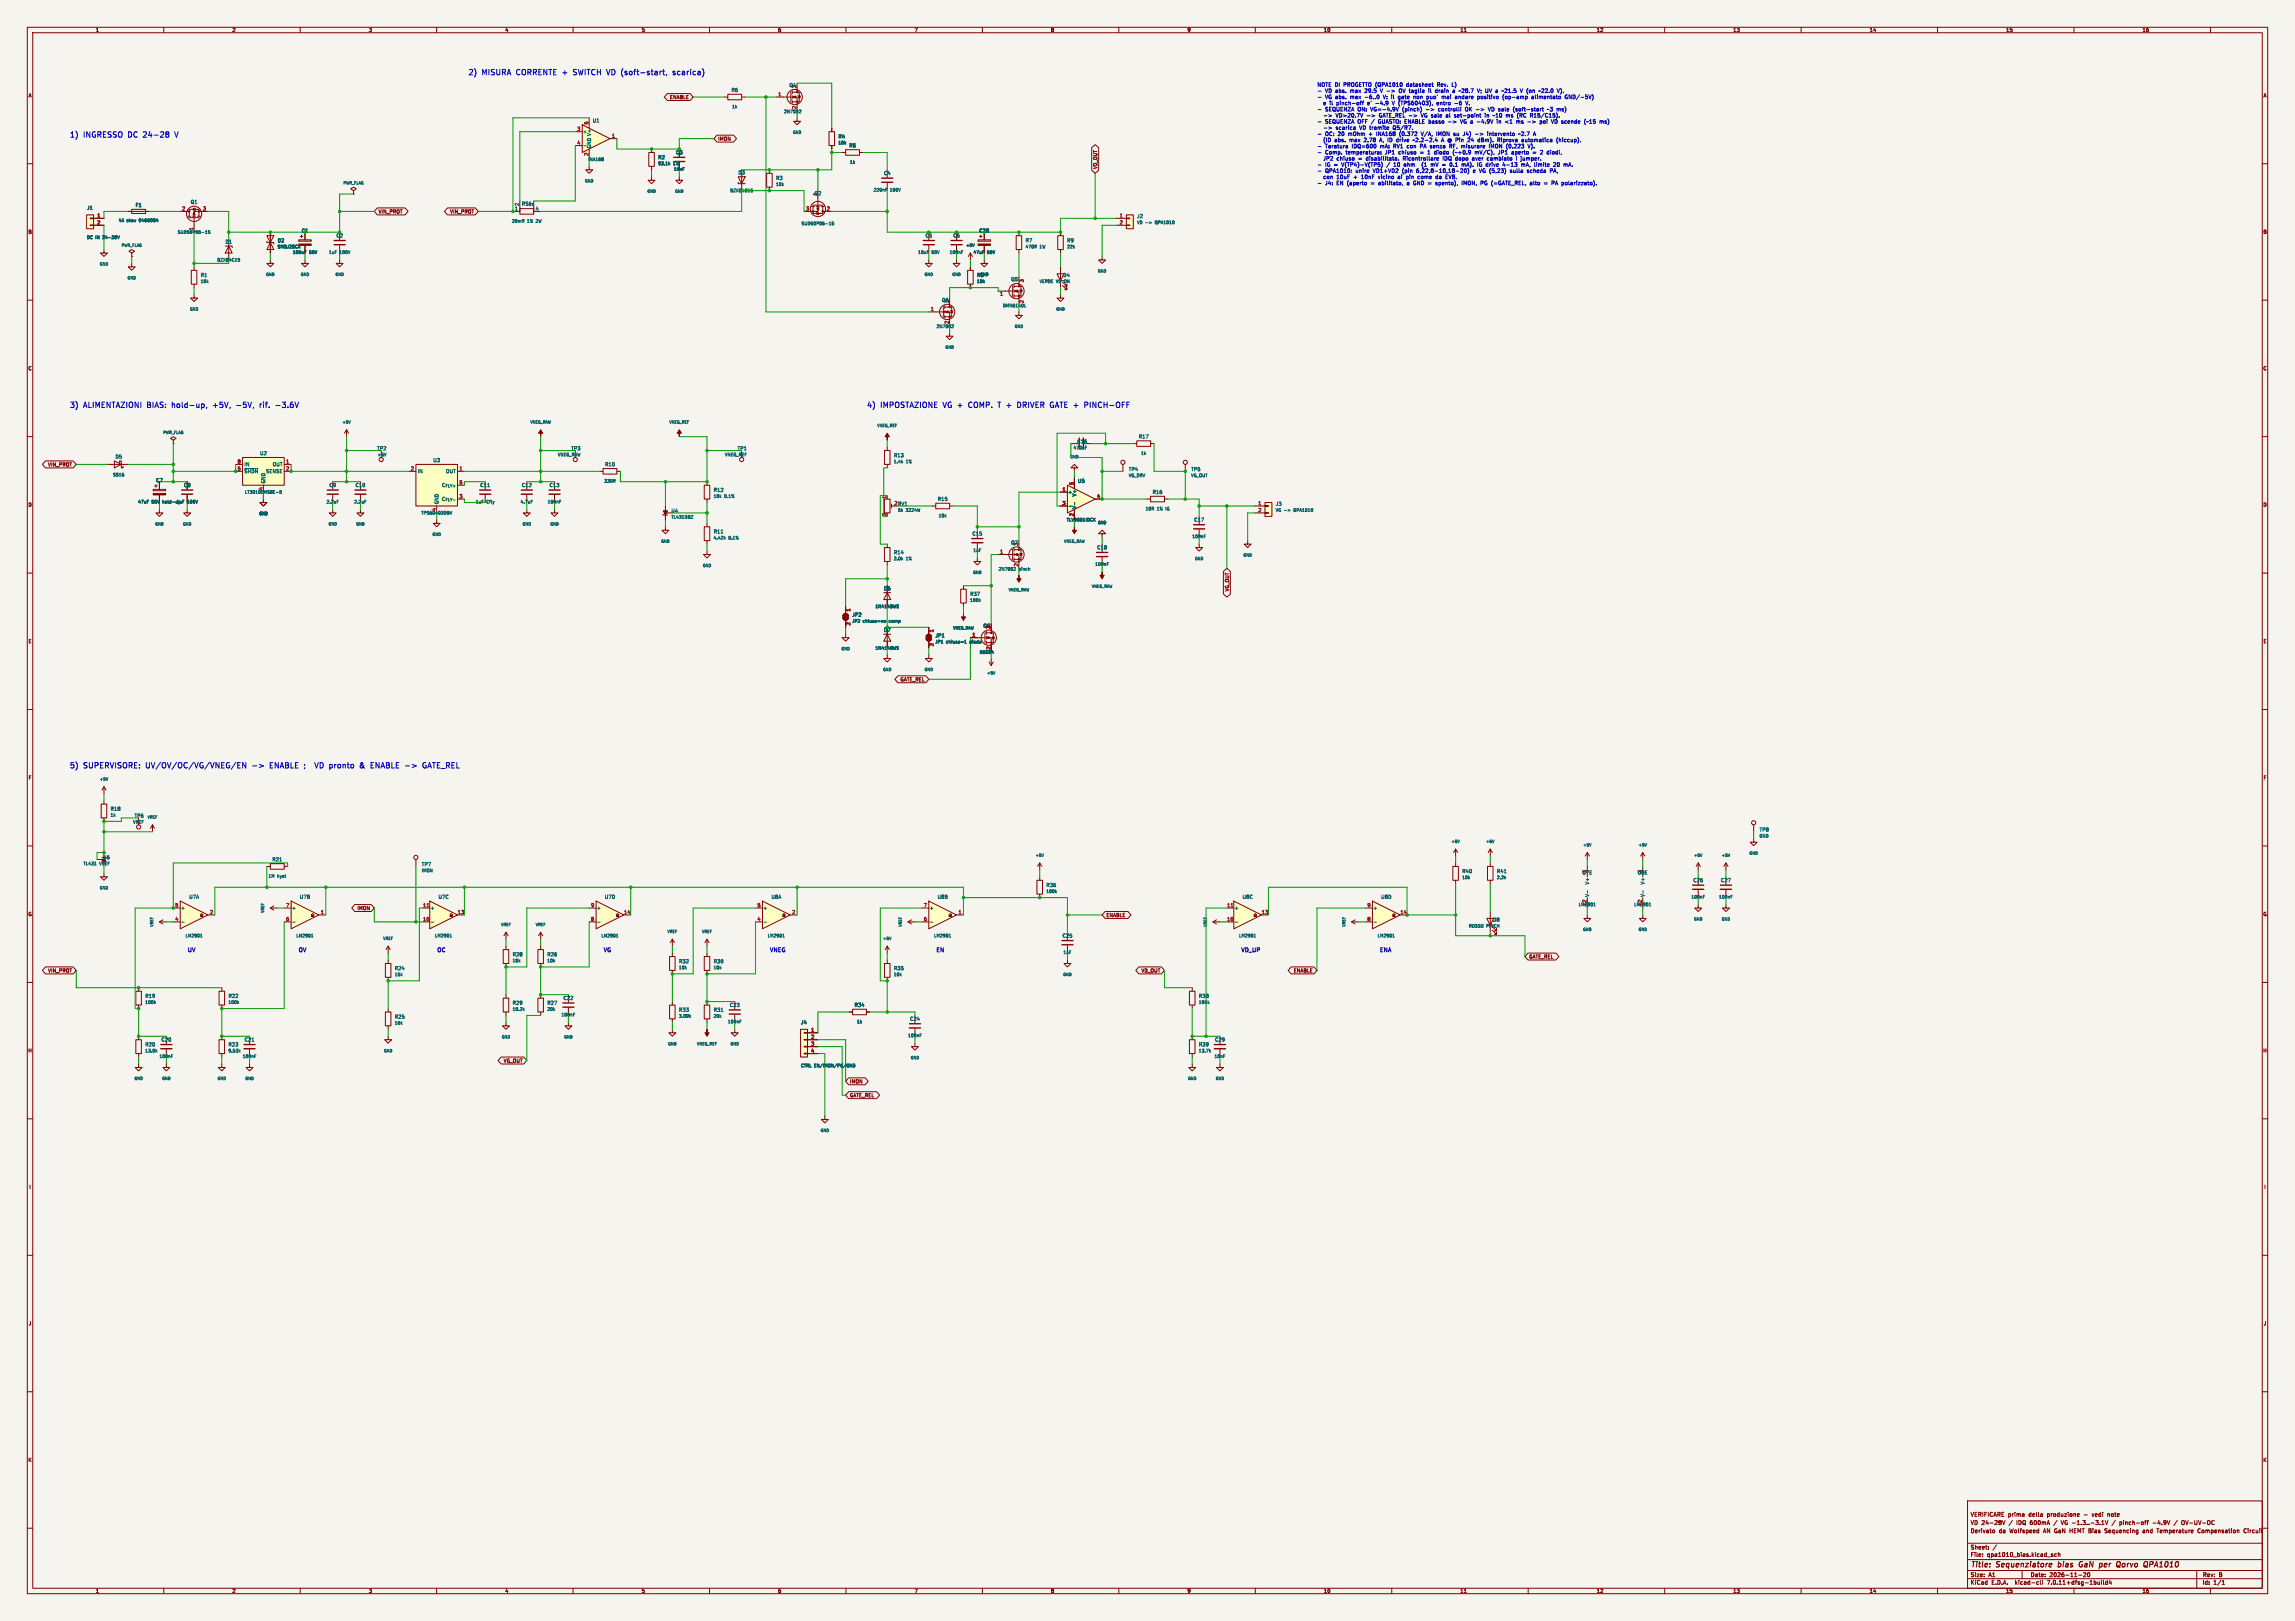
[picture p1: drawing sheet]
<svg xmlns="http://www.w3.org/2000/svg" width="841mm" height="594mm" viewBox="0 0 841 594" stroke-linecap="round" stroke-linejoin="round" font-family="sans-serif">
<defs><g id="words">
<g font-size="2.8" fill="#0000c2">
<text x="171.4" y="27.7">2)</text>
<text x="176.7" y="27.7">MISURA</text>
<text x="189.7" y="27.7">CORRENTE +</text>
<text x="211.5" y="27.7">SWITCH VD (soft-start,</text>
<text x="249.5" y="27.7">scarica)</text>
<text x="25.4" y="50.6">1)</text>
<text x="30.7" y="50.6">INGRESSO</text>
<text x="47.4" y="50.6">DC</text>
<text x="53.5" y="50.6">24-28</text>
<text x="25.4" y="149.6">3)</text>
<text x="30.7" y="149.6">ALIMENTAZIONI BIAS:</text>
<text x="63.9" y="149.6">hold-up,</text>
<text x="79.5" y="149.6">+5V,</text>
<text x="88.6" y="149.6">-5V,</text>
<text x="97.6" y="149.6">rif.</text>
<text x="103.9" y="149.6">-3.6V</text>
<text x="317.5" y="149.6">4)</text>
<text x="322.8" y="149.6">IMPOSTAZIONE</text>
<text x="346.1" y="149.6">VG +</text>
<text x="356.4" y="149.6">COMP.</text>
<text x="367.7" y="149.6">T +</text>
<text x="375.8" y="149.6">DRIVER</text>
<text x="388.3" y="149.6">GATE +</text>
<text x="401.8" y="149.6">PINCH-OFF</text>
<text x="25.4" y="281.7">5)</text>
<text x="30.7" y="281.7">SUPERVISORE:</text>
<text x="53.9" y="281.7">UV/OV/OC/VG/VNEG/EN</text>
<text x="93.4" y="281.7">-&gt;</text>
<text x="100.4" y="281.7">ENABLE ;</text>
<text x="118.4" y="281.7">VD pronto</text>
<text x="135.8" y="281.7">&amp;</text>
<text x="140.3" y="281.7">ENABLE -&gt;</text>
<text x="160.4" y="281.7">GATE_REL</text>
</g>
<g font-size="2.8" fill="#840000">
<text x="722" y="574.9">Title:</text>
<text x="731.7" y="574.9">Sequenziatore</text>
<text x="755" y="574.9">bias</text>
<text x="763.5" y="574.9">GaN</text>
<text x="771.8" y="574.9">per</text>
<text x="778.9" y="574.9">Qorvo</text>
<text x="789.7" y="574.9">QPA1010</text>
</g>
<g font-size="2.1" fill="#0000c2">
<text x="68.6" y="349">UV</text>
<text x="109.2" y="349">OV</text>
<text x="160" y="349">OC</text>
<text x="221" y="349">VG</text>
<text x="281.9" y="349">VNEG</text>
<text x="342.9" y="349">EN</text>
<text x="454.7" y="349">VD_UP</text>
<text x="505.5" y="349">ENA</text>
</g>
<g font-size="2.1" fill="#840000">
<text x="722" y="556">VERIFICARE prima</text>
<text x="743.5" y="556">della</text>
<text x="750.3" y="556">produzione</text>
<text x="763.9" y="556">-</text>
<text x="767.1" y="556">vedi</text>
<text x="772.9" y="556">note</text>
<text x="722" y="562">Derivato</text>
<text x="722" y="559">VD 24-28V</text>
<text x="732.4" y="562">da</text>
<text x="736.2" y="559">/</text>
<text x="736.5" y="562">Wolfspeed</text>
<text x="739.1" y="559">IDQ 600mA</text>
<text x="749" y="562">AN GaN HEMT Bias</text>
<text x="753.1" y="559">/</text>
<text x="755.9" y="559">VG -1.3..-3.1V</text>
<text x="772" y="562">Sequencing</text>
<text x="777.8" y="559">pinch-off</text>
<text x="786.1" y="562">and</text>
<text x="790.1" y="559">-4.9V</text>
<text x="791.5" y="562">Temperature</text>
<text x="801" y="559">OV-UV-OC</text>
<text x="806.6" y="562">Compensation</text>
<text x="823.6" y="562">Circuit</text>
<text x="722" y="568">Sheet:</text>
<text x="722" y="570.7">File:</text>
<text x="728.1" y="570.7">qpa1010_bias.kicad_sch</text>
<text x="722" y="580.9">KiCad</text>
<text x="722" y="578.1">Size:</text>
<text x="728.7" y="578.1">A1</text>
<text x="729.7" y="580.9">E.D.A.</text>
<text x="738.6" y="580.9">kicad-cli</text>
<text x="744" y="578.1">Date:</text>
<text x="750.5" y="580.9">7.0.11+dfsg-1build4</text>
<text x="751" y="578.1">2026-11-20</text>
<text x="807" y="578.3">Rev:</text>
<text x="807" y="580.9">Id:</text>
<text x="811.1" y="580.9">1/1</text>
<text x="813.4" y="578.3">B</text>
</g>
<g font-size="1.9" fill="#0000c2">
<text x="482.6" y="32.1">NOTE DI PROGETTO (QPA1010</text>
<text x="485.6" y="34.3">VD abs.</text>
<text x="495" y="34.3">max</text>
<text x="500.5" y="34.3">29.5</text>
<text x="506.4" y="34.3">V -&gt;</text>
<text x="513.6" y="34.3">OV taglia</text>
<text x="515.8" y="32.1">datasheet</text>
<text x="524.7" y="34.3">il</text>
<text x="527.2" y="32.1">Rev.</text>
<text x="527.4" y="34.3">drain</text>
<text x="532.8" y="32.1">L)</text>
<text x="533.9" y="34.3">a</text>
<text x="536.5" y="34.3">~28.7</text>
<text x="543.4" y="34.3">V; UV a</text>
<text x="552.9" y="34.3">~21.5</text>
<text x="559.8" y="34.3">V (on</text>
<text x="567" y="34.3">~22.0</text>
<text x="573.9" y="34.3">V).</text>
<text x="485.1" y="38.8">e il</text>
<text x="485.6" y="36.6">VG abs.</text>
<text x="485.6" y="41.1">SEQUENZA ON:</text>
<text x="490.2" y="38.8">pinch-off</text>
<text x="495" y="36.6">max</text>
<text x="500.5" y="36.6">-6..0</text>
<text x="501.7" y="38.8">e'</text>
<text x="502.5" y="41.1">VG=-4.9V</text>
<text x="504.8" y="38.8">-4.9</text>
<text x="507.5" y="36.6">V: il</text>
<text x="511.1" y="38.8">V (TPS60403),</text>
<text x="513.2" y="36.6">gate</text>
<text x="514.3" y="41.1">(pinch)</text>
<text x="519" y="36.6">non</text>
<text x="523.1" y="41.1">-&gt;</text>
<text x="524.1" y="36.6">puo'</text>
<text x="527.8" y="38.8">entro</text>
<text x="527.8" y="41.1">controlli</text>
<text x="529.8" y="36.6">mai</text>
<text x="534.4" y="38.8">-6</text>
<text x="534.8" y="36.6">andare</text>
<text x="537.8" y="41.1">OK -&gt;</text>
<text x="538.7" y="38.8">V.</text>
<text x="543.2" y="36.6">positivo</text>
<text x="546.7" y="41.1">VD sale</text>
<text x="552.6" y="36.6">(op-amp</text>
<text x="556.1" y="41.1">(soft-start</text>
<text x="563.4" y="36.6">alimentato</text>
<text x="568.9" y="41.1">~3 ms)</text>
<text x="575.8" y="36.6">GND/-5V)</text>
<text x="485.1" y="43.4">-&gt;</text>
<text x="485.1" y="47.9">-&gt;</text>
<text x="485.6" y="45.6">SEQUENZA OFF /</text>
<text x="489.8" y="43.4">VD&gt;20.7V</text>
<text x="489.8" y="47.9">scarica</text>
<text x="498.6" y="47.9">VD tramite</text>
<text x="505.4" y="45.6">GUASTO: ENABLE basso</text>
<text x="506" y="43.4">GATE_REL -&gt;</text>
<text x="511.2" y="47.9">Q5/R7.</text>
<text x="521.7" y="43.4">VG sale</text>
<text x="531.1" y="43.4">al</text>
<text x="531.6" y="45.6">-&gt;</text>
<text x="534.4" y="43.4">set-point</text>
<text x="536.3" y="45.6">VG a</text>
<text x="542.6" y="45.6">-4.9V</text>
<text x="545.7" y="43.4">in</text>
<text x="548.9" y="43.4">~10</text>
<text x="550.1" y="45.6">in</text>
<text x="553.3" y="45.6">&lt;1</text>
<text x="553.8" y="43.4">ms</text>
<text x="557.6" y="45.6">ms</text>
<text x="558.1" y="43.4">(RC</text>
<text x="561.9" y="45.6">-&gt;</text>
<text x="563.1" y="43.4">R15/C15).</text>
<text x="566.6" y="45.6">poi</text>
<text x="571" y="45.6">VD scende</text>
<text x="583.4" y="45.6">(~15</text>
<text x="589.2" y="45.6">ms)</text>
<text x="485.1" y="52.4">(ID</text>
<text x="485.6" y="50.1">OC: 20</text>
<text x="489.3" y="52.4">abs.</text>
<text x="494.3" y="50.1">mOhm</text>
<text x="494.9" y="52.4">max</text>
<text x="500.4" y="52.4">2.78</text>
<text x="502" y="50.1">+</text>
<text x="505" y="50.1">INA168</text>
<text x="506.3" y="52.4">A, ID drive</text>
<text x="513.5" y="50.1">(0.372</text>
<text x="519.1" y="52.4">~2.2-2.4</text>
<text x="521.7" y="50.1">V/A,</text>
<text x="527.5" y="50.1">IMON su</text>
<text x="529.7" y="52.4">A @ Pin</text>
<text x="537.6" y="50.1">J4)</text>
<text x="539.8" y="52.4">24</text>
<text x="542.2" y="50.1">-&gt;</text>
<text x="543.7" y="52.4">dBm).</text>
<text x="546.9" y="50.1">intervento</text>
<text x="551.1" y="52.4">Riprova</text>
<text x="558.5" y="50.1">~2.7</text>
<text x="560.1" y="52.4">automatica</text>
<text x="573" y="52.4">(hiccup).</text>
<text x="485.1" y="59.1">JP2</text>
<text x="485.6" y="54.6">Taratura</text>
<text x="485.6" y="56.9">Comp.</text>
<text x="490.1" y="59.1">chiuso</text>
<text x="493.3" y="56.9">temperatura:</text>
<text x="495.5" y="54.6">IDQ=600</text>
<text x="498.2" y="59.1">=</text>
<text x="501.2" y="59.1">disabilitata.</text>
<text x="506" y="54.6">mA:</text>
<text x="507.9" y="56.9">JP1</text>
<text x="511" y="54.6">RV1</text>
<text x="512.9" y="56.9">chiuso</text>
<text x="514.9" y="59.1">Ricontrollare</text>
<text x="516.2" y="54.6">con</text>
<text x="521" y="56.9">=</text>
<text x="521.1" y="54.6">PA senza</text>
<text x="523.9" y="56.9">1</text>
<text x="526.5" y="56.9">diodo</text>
<text x="529.6" y="59.1">IDQ dopo</text>
<text x="532.2" y="54.6">RF,</text>
<text x="533.5" y="56.9">(~+0.9</text>
<text x="536.7" y="54.6">misurare</text>
<text x="540.7" y="59.1">aver</text>
<text x="541.7" y="56.9">mV/C),</text>
<text x="546.4" y="59.1">cambiato</text>
<text x="547.1" y="54.6">IMON (0.223</text>
<text x="550.5" y="56.9">JP1</text>
<text x="555.6" y="56.9">aperto</text>
<text x="557.2" y="59.1">i</text>
<text x="559.1" y="59.1">jumper.</text>
<text x="561.7" y="54.6">V).</text>
<text x="566.4" y="56.9">2</text>
<text x="569" y="56.9">diodi,</text>
<text x="485.1" y="65.9">con</text>
<text x="485.6" y="61.4">IG =</text>
<text x="485.6" y="63.6">QPA1010:</text>
<text x="490.1" y="65.9">10uF</text>
<text x="491.9" y="61.4">V(TP4)-V(TP5)</text>
<text x="496.4" y="65.9">+</text>
<text x="496.9" y="63.6">unire</text>
<text x="499.4" y="65.9">10nF</text>
<text x="503.4" y="63.6">VD1+VD2</text>
<text x="505.8" y="65.9">vicino</text>
<text x="508.6" y="61.4">/</text>
<text x="511.3" y="61.4">10</text>
<text x="513.2" y="65.9">ai</text>
<text x="514.2" y="63.6">(pin</text>
<text x="515.2" y="61.4">ohm</text>
<text x="516.4" y="65.9">pin</text>
<text x="519.6" y="63.6">6,22,8-10,18-20)</text>
<text x="520.8" y="65.9">come</text>
<text x="522.1" y="61.4">(1</text>
<text x="525.6" y="61.4">mV</text>
<text x="527.6" y="65.9">da</text>
<text x="529.9" y="61.4">=</text>
<text x="531.4" y="65.9">EVB.</text>
<text x="532.9" y="61.4">0.1</text>
<text x="537.5" y="61.4">mA).</text>
<text x="540.6" y="63.6">e VG (5,23)</text>
<text x="543.4" y="61.4">IG drive</text>
<text x="553" y="61.4">4-13</text>
<text x="554.7" y="63.6">sulla</text>
<text x="560" y="61.4">mA,</text>
<text x="561" y="63.6">scheda</text>
<text x="564.9" y="61.4">limite</text>
<text x="569.6" y="63.6">PA,</text>
<text x="572.1" y="61.4">20</text>
<text x="576" y="61.4">mA.</text>
<text x="485.6" y="68.2">J4:</text>
<text x="489.9" y="68.2">EN (aperto</text>
<text x="502.7" y="68.2">=</text>
<text x="505.7" y="68.2">abilitato,</text>
<text x="516.3" y="68.2">a</text>
<text x="518.8" y="68.2">GND =</text>
<text x="527.3" y="68.2">spento),</text>
<text x="537.1" y="68.2">IMON,</text>
<text x="544.2" y="68.2">PG (=GATE_REL,</text>
<text x="562.6" y="68.2">alto</text>
<text x="567.9" y="68.2">=</text>
<text x="570.9" y="68.2">PA polarizzato).</text>
</g>
<g font-size="1.8" fill="#840000">
<text x="35" y="11.9">1</text>
<text x="85" y="11.9">2</text>
<text x="135" y="11.9">3</text>
<text x="185" y="11.9">4</text>
<text x="235" y="11.9">5</text>
<text x="285" y="11.9">6</text>
<text x="335" y="11.9">7</text>
<text x="385" y="11.9">8</text>
<text x="435" y="11.9">9</text>
<text x="485" y="11.9">10</text>
<text x="535" y="11.9">11</text>
<text x="585" y="11.9">12</text>
<text x="635" y="11.9">13</text>
<text x="685" y="11.9">14</text>
<text x="735" y="11.9">15</text>
<text x="785" y="11.9">16</text>
<text x="10.3" y="35.9">A</text>
<text x="829.3" y="35.9">A</text>
<text x="245.4" y="36.5">ENABLE</text>
<text x="263.1" y="51.8">IMON</text>
<text x="402.3" y="62.1" transform="rotate(-90 402.3 62.1)">VD_OUT</text>
<text x="138.6" y="78.4">VIN_PROT</text>
<text x="164.8" y="78.4">VIN_PROT</text>
<text x="10.3" y="85.9">B</text>
<text x="829.2" y="85.9">B</text>
<text x="10.3" y="135.9">C</text>
<text x="829.2" y="135.9">C</text>
<text x="17.5" y="171.1">VIN_PROT</text>
<text x="10.3" y="185.9">D</text>
<text x="829.2" y="185.9">D</text>
<text x="450.5" y="216.9" transform="rotate(-90 450.5 216.9)">VG_OUT</text>
<text x="10.3" y="235.9">E</text>
<text x="829.3" y="235.9">E</text>
<text x="329.8" y="249.9">GATE_REL</text>
<text x="10.3" y="285.9">F</text>
<text x="829.3" y="285.9">F</text>
<text x="10.3" y="335.9">G</text>
<text x="130.8" y="333.7">IMON</text>
<text x="829.2" y="335.9">G</text>
<text x="405.3" y="336.2">ENABLE</text>
<text x="560.2" y="351.5">GATE_REL</text>
<text x="17.5" y="356.6">VIN_PROT</text>
<text x="418.1" y="356.6">VD_OUT</text>
<text x="474" y="356.6">ENABLE</text>
<text x="10.2" y="385.9">H</text>
<text x="184.5" y="389.6">VG_OUT</text>
<text x="829.2" y="385.9">H</text>
<text x="311.3" y="397.2">IMON</text>
<text x="311.3" y="402.3">GATE_REL</text>
<text x="10.6" y="435.9">I</text>
<text x="829.6" y="435.9">I</text>
<text x="10.4" y="485.9">J</text>
<text x="829.4" y="485.9">J</text>
<text x="10.3" y="535.9">K</text>
<text x="829.2" y="535.9">K</text>
<text x="35" y="583.9">1</text>
<text x="85" y="583.9">2</text>
<text x="135" y="583.9">3</text>
<text x="185" y="583.9">4</text>
<text x="235" y="583.9">5</text>
<text x="285" y="583.9">6</text>
<text x="335" y="583.9">7</text>
<text x="385" y="583.9">8</text>
<text x="435" y="583.9">9</text>
<text x="485" y="583.9">10</text>
<text x="535" y="583.9">11</text>
<text x="585" y="583.9">12</text>
<text x="635" y="583.9">13</text>
<text x="685" y="583.9">14</text>
<text x="735" y="583.9">15</text>
<text x="785" y="583.9">16</text>
</g>
<g font-size="1.8" fill="#006464">
<text x="267.9" y="33.9">R6</text>
<text x="289.1" y="32.1">Q4</text>
<text x="291.8" y="32.5" transform="rotate(-90 291.8 32.5)">3</text>
<text x="291.8" y="40.1" transform="rotate(-90 291.8 40.1)">2</text>
<text x="217.1" y="45.1">U1</text>
<text x="213.5" y="49.1">+</text>
<text x="307.1" y="50.9">R4</text>
<text x="216.8" y="54.5" transform="rotate(-90 216.8 54.5)">GND V+</text>
<text x="241.1" y="58.5">R2</text>
<text x="247.6" y="56.7">C3</text>
<text x="311.1" y="54.2">R5</text>
<text x="270.4" y="64.1">D3</text>
<text x="323.8" y="64.4">C4</text>
<text x="284.2" y="66.1">R3</text>
<text x="298.3" y="71.7">Q2</text>
<text x="299.5" y="71.8" transform="rotate(-90 299.5 71.8)">1</text>
<text x="31.8" y="77.1">J1</text>
<text x="49.5" y="76">F1</text>
<text x="69.7" y="74.9">Q1</text>
<text x="188.5" y="77.2">1</text>
<text x="190.2" y="75.6" transform="rotate(-90 190.2 75.6)">2</text>
<text x="191.1" y="75.5">RS1</text>
<text x="195.3" y="75.6" transform="rotate(-90 195.3 75.6)">3</text>
<text x="196.1" y="77.2">4</text>
<text x="416.6" y="80.1">J2</text>
<text x="70.9" y="84.5" transform="rotate(-90 70.9 84.5)">1</text>
<text x="82.5" y="89.5">D1</text>
<text x="101.6" y="89">D2</text>
<text x="123.1" y="87.2">C2</text>
<text x="339" y="87.2">C5</text>
<text x="349.2" y="87.2">C6</text>
<text x="375.7" y="89">R7</text>
<text x="390.9" y="89">R9</text>
<text x="73.4" y="101.7">R1</text>
<text x="357.9" y="101.7">R8</text>
<text x="389.5" y="101.7">D4</text>
<text x="370.4" y="103.2">Q5</text>
<text x="345" y="110.8">Q6</text>
<text x="347.7" y="111.2" transform="rotate(-90 347.7 111.2)">3</text>
<text x="375.4" y="111.2" transform="rotate(-90 375.4 111.2)">2</text>
<text x="347.7" y="118.8" transform="rotate(-90 347.7 118.8)">2</text>
<text x="417.2" y="160.9">R17</text>
<text x="95.1" y="167">U2</text>
<text x="138.1" y="165.2">TP2</text>
<text x="209.2" y="165.2">TP3</text>
<text x="270.1" y="165.2">TP1</text>
<text x="327.4" y="167.7">R13</text>
<text x="394.6" y="162.7">C16</text>
<text x="42.2" y="168.3">D5</text>
<text x="89.4" y="173.6">~{SHDN} SENSE</text>
<text x="89.4" y="171">IN</text>
<text x="99.8" y="171">OUT</text>
<text x="152.9" y="173.6">IN</text>
<text x="158.6" y="169.5">U3</text>
<text x="163.3" y="173.6">OUT</text>
<text x="221.6" y="171">R10</text>
<text x="413.5" y="172.8">TP4</text>
<text x="436.4" y="172.8">TP5</text>
<text x="57.1" y="176.9">C7</text>
<text x="67.2" y="178.7">C8</text>
<text x="96.3" y="179.8" transform="rotate(-90 96.3 179.8)">4</text>
<text x="97.4" y="177.3" transform="rotate(-90 97.4 177.3)">GND</text>
<text x="120.6" y="178.7">C9</text>
<text x="130.1" y="178.7">C10</text>
<text x="161.8" y="178.7">C_{FLY+}</text>
<text x="175.9" y="178.7">C11</text>
<text x="191.1" y="178.7">C12</text>
<text x="201.3" y="178.7">C13</text>
<text x="394.9" y="177.1">U5</text>
<text x="160.9" y="184.9" transform="rotate(-90 160.9 184.9)">GND</text>
<text x="161.8" y="183.7">C_{FLY-}</text>
<text x="261.4" y="180.4">R12</text>
<text x="327.6" y="185.2">2 RV1</text>
<text x="343.5" y="183.7">R15</text>
<text x="391.3" y="181.2">+</text>
<text x="394.6" y="182.1" transform="rotate(-90 394.6 182.1)">V+</text>
<text x="422.2" y="181.2">R16</text>
<text x="467.4" y="185.5">J3</text>
<text x="159.8" y="187.4" transform="rotate(-90 159.8 187.4)">4</text>
<text x="245.9" y="188.1">U4</text>
<text x="394.6" y="186.6" transform="rotate(-90 394.6 186.6)">V-</text>
<text x="437.5" y="191.4">C17</text>
<text x="261.4" y="195.7">R11</text>
<text x="356.2" y="196.4">C15</text>
<text x="327.4" y="203.3">R14</text>
<text x="370.4" y="199.7">Q7</text>
<text x="373.1" y="200.1" transform="rotate(-90 373.1 200.1)">3</text>
<text x="401.9" y="201.5">C18</text>
<text x="373.1" y="207.7" transform="rotate(-90 373.1 207.7)">2</text>
<text x="323.8" y="216.5">D6</text>
<text x="355.4" y="218.5">R37</text>
<text x="312.2" y="226.2">JP2</text>
<text x="323.8" y="231.8">D7</text>
<text x="342.7" y="233.8">JP1</text>
<text x="360.3" y="230.2">Q8</text>
<text x="40.4" y="297.3">R18</text>
<text x="49.2" y="299.8">TP6</text>
<text x="644.7" y="304.9">TP8</text>
<text x="37.6" y="315.1">U6</text>
<text x="99.7" y="315.8">R21</text>
<text x="154.4" y="317.6">TP7</text>
<text x="535.7" y="320.1">R40</text>
<text x="548.4" y="320.1">R41</text>
<text x="579.7" y="320.7">U7E</text>
<text x="581.4" y="320.1" transform="rotate(-90 581.4 320.1)">3</text>
<text x="600" y="320.7">U8E</text>
<text x="601.7" y="320.1" transform="rotate(-90 601.7 320.1)">3</text>
<text x="620.4" y="323.4">C26</text>
<text x="630.5" y="323.4">C27</text>
<text x="69.2" y="329.5">U7A</text>
<text x="109.8" y="329.5">U7B</text>
<text x="160.6" y="329.5">U7C</text>
<text x="221.5" y="329.5">U7D</text>
<text x="282.6" y="329.5">U8A</text>
<text x="343.4" y="329.5">U8B</text>
<text x="383.3" y="325.2">R36</text>
<text x="455.2" y="329.5">U8C</text>
<text x="506" y="329.5">U8D</text>
<text x="582.5" y="328.8" transform="rotate(-90 582.5 328.8)">V-</text>
<text x="582.5" y="324.3" transform="rotate(-90 582.5 324.3)">V+</text>
<text x="602.8" y="328.8" transform="rotate(-90 602.8 328.8)">V-</text>
<text x="602.8" y="324.3" transform="rotate(-90 602.8 324.3)">V+</text>
<text x="66.2" y="333.6">+</text>
<text x="106.8" y="333.6">+</text>
<text x="157.6" y="333.6">+</text>
<text x="218.6" y="333.6">+</text>
<text x="279.5" y="333.6">+</text>
<text x="340.5" y="333.6">+</text>
<text x="452.2" y="333.6">+</text>
<text x="503" y="333.6">+</text>
<text x="581.4" y="332.1" transform="rotate(-90 581.4 332.1)">12</text>
<text x="601.7" y="332.1" transform="rotate(-90 601.7 332.1)">12</text>
<text x="547" y="337.9">D8</text>
<text x="389.2" y="343.8">C25</text>
<text x="187.7" y="350.6">R28</text>
<text x="200.4" y="350.6">R26</text>
<text x="248.7" y="353.2">R32</text>
<text x="261.4" y="353.2">R30</text>
<text x="144.5" y="355.7">R24</text>
<text x="327.4" y="355.7">R35</text>
<text x="53.1" y="365.9">R19</text>
<text x="83.6" y="365.9">R22</text>
<text x="439.2" y="365.9">R38</text>
<text x="187.7" y="368.4">R29</text>
<text x="200.4" y="368.4">R27</text>
<text x="206.3" y="366.6">C22</text>
<text x="248.7" y="370.9">R33</text>
<text x="261.4" y="370.9">R31</text>
<text x="267.3" y="369.2">C23</text>
<text x="313" y="369.2">R34</text>
<text x="144.5" y="373.5">R25</text>
<text x="293.4" y="375.5">J4</text>
<text x="333.3" y="374.2">C24</text>
<text x="53.1" y="383.6">R20</text>
<text x="59" y="381.9">C20</text>
<text x="83.6" y="383.6">R23</text>
<text x="89.5" y="381.9">C21</text>
<text x="439.2" y="383.6">R39</text>
<text x="445.1" y="381.9">C29</text>
</g>
<g font-size="1.8" fill="#a90000">
<text x="285" y="35.3">1</text>
<text x="215.6" y="45.8" transform="rotate(-90 215.6 45.8)">5</text>
<text x="211.4" y="48">3</text>
<text x="211.4" y="53.1">4</text>
<text x="224.1" y="50.5">1</text>
<text x="215.6" y="57.2" transform="rotate(-90 215.6 57.2)">2</text>
<text x="66.6" y="77.2">2</text>
<text x="74.2" y="77.2">3</text>
<text x="295.2" y="77.2">3</text>
<text x="302.8" y="77.2">2</text>
<text x="35.5" y="79.8">1</text>
<text x="35.5" y="82.3">2</text>
<text x="410.1" y="79.8">1</text>
<text x="410.1" y="82.3">2</text>
<text x="375.4" y="103.6" transform="rotate(-90 375.4 103.6)">3</text>
<text x="366.3" y="108.7">1</text>
<text x="340.9" y="114">1</text>
<text x="86.9" y="172.5">5</text>
<text x="86.9" y="169.9">8</text>
<text x="104.7" y="169.9">1</text>
<text x="104.7" y="172.5">2</text>
<text x="150.4" y="172.5">2</text>
<text x="168.2" y="172.5">1</text>
<text x="168.2" y="177.5">5</text>
<text x="393.4" y="177.9" transform="rotate(-90 393.4 177.9)">5</text>
<text x="168.2" y="182.6">3</text>
<text x="324.9" y="183" transform="rotate(-90 324.9 183)">1</text>
<text x="389.2" y="180.1">1</text>
<text x="389.2" y="185.2">3</text>
<text x="401.9" y="182.6">4</text>
<text x="460.9" y="185.2">1</text>
<text x="393.4" y="189.3" transform="rotate(-90 393.4 189.3)">2</text>
<text x="460.9" y="187.7">2</text>
<text x="366.3" y="202.9">1</text>
<text x="311.9" y="224.2" transform="rotate(-90 311.9 224.2)">1</text>
<text x="311.9" y="229.3" transform="rotate(-90 311.9 229.3)">2</text>
<text x="342.3" y="231.8" transform="rotate(-90 342.3 231.8)">1</text>
<text x="356.2" y="233.4">1</text>
<text x="363" y="230.6" transform="rotate(-90 363 230.6)">3</text>
<text x="342.3" y="236.9" transform="rotate(-90 342.3 236.9)">2</text>
<text x="363" y="238.2" transform="rotate(-90 363 238.2)">2</text>
<text x="64.1" y="332.5">5</text>
<text x="76.8" y="335">2</text>
<text x="104.7" y="332.5">7</text>
<text x="117.4" y="335">1</text>
<text x="154.9" y="332.5">11</text>
<text x="167.6" y="335">13</text>
<text x="216.5" y="332.5">9</text>
<text x="228.6" y="335">14</text>
<text x="277.4" y="332.5">5</text>
<text x="290.1" y="335">2</text>
<text x="338.4" y="332.5">7</text>
<text x="351.1" y="335">1</text>
<text x="449.5" y="332.5">11</text>
<text x="462.2" y="335">13</text>
<text x="500.9" y="332.5">9</text>
<text x="513" y="335">14</text>
<text x="64.1" y="337.6">4</text>
<text x="104.7" y="337.6">6</text>
<text x="154.9" y="337.6">10</text>
<text x="216.5" y="337.6">8</text>
<text x="277.4" y="337.6">4</text>
<text x="338.4" y="337.6">6</text>
<text x="449.5" y="337.6">10</text>
<text x="500.9" y="337.6">8</text>
<text x="297.1" y="378.2">1</text>
<text x="297.1" y="380.7">2</text>
<text x="297.1" y="383.3">3</text>
<text x="297.1" y="385.8">4</text>
</g>
<g font-size="1.8" fill="#009600">
<text x="110.4" y="85.4">C1</text>
<text x="358.7" y="85.4">C28</text>
<text x="324.9" y="189.3" transform="rotate(-90 324.9 189.3)">3</text>
</g>
<g font-size="1.5" fill="#006464">
<text x="268.2" y="39.9">1k</text>
<text x="287.2" y="41.7">2N7002</text>
<text x="307.1" y="53.1">10k</text>
<text x="215.4" y="59.2">INA168</text>
<text x="241" y="60.7">93.1k</text>
<text x="246.7" y="60.7">1%</text>
<text x="246.8" y="62.8">10nF</text>
<text x="311.3" y="60.2">1k</text>
<text x="284.2" y="68.3">10k</text>
<text x="320" y="70.4">220nF</text>
<text x="326.2" y="70.4">100V</text>
<text x="43.4" y="81.5">4A</text>
<text x="46.4" y="81.5">slow</text>
<text x="51.1" y="81.5">0466004</text>
<text x="187.4" y="81.8">20mR</text>
<text x="193.2" y="81.8">1%</text>
<text x="196.6" y="81.8">2W</text>
<text x="293.6" y="82.7">SUD50P06-15</text>
<text x="416.5" y="82.3">VD -&gt;</text>
<text x="423.5" y="82.3">QPA1010</text>
<text x="31.7" y="87.8">DC IN</text>
<text x="37.8" y="87.8">24-28V</text>
<text x="65" y="85.9">SUD50P06-15</text>
<text x="101.6" y="91.2">SMBJ28CA</text>
<text x="107.2" y="93.2">100uF</text>
<text x="113.3" y="93.2">50V</text>
<text x="120.4" y="93.2">1uF</text>
<text x="124.4" y="93.2">100V</text>
<text x="336.3" y="93.2">10uF</text>
<text x="341.4" y="93.2">50V</text>
<text x="347.9" y="93.2">100nF</text>
<text x="356.6" y="93.2">47uF</text>
<text x="361.7" y="93.2">50V</text>
<text x="375.6" y="91.2">470R</text>
<text x="381" y="91.2">1W</text>
<text x="390.9" y="91.2">22k</text>
<text x="73.4" y="103.9">10k</text>
<text x="357.9" y="103.9">10k</text>
<text x="380.8" y="103.9">VERDE VD ON</text>
<text x="367.4" y="112.8">DMN6140L</text>
<text x="343.1" y="120.4">2N7002</text>
<text x="138.2" y="167.4">+5V</text>
<text x="204.3" y="167.4">VNEG_RAW</text>
<text x="265.5" y="167.4">VNEG_REF</text>
<text x="393.2" y="164.9">470nF</text>
<text x="418" y="166.9">1k</text>
<text x="327.4" y="169.9">1.4k</text>
<text x="332" y="169.9">1%</text>
<text x="41.3" y="174.8">SS16</text>
<text x="221.3" y="177.1">330R</text>
<text x="413.5" y="175">VG_DRV</text>
<text x="436.3" y="175">VG_OUT</text>
<text x="50.5" y="184.7">47uF</text>
<text x="55.6" y="184.7">50V</text>
<text x="59.7" y="184.7">hold-up1uF</text>
<text x="68.6" y="184.7">100V</text>
<text x="89.6" y="181.1">LT3010EMS8E-5</text>
<text x="119.5" y="184.7">2.2uF</text>
<text x="129.7" y="184.7">2.2uF</text>
<text x="174.2" y="184.7">1uF</text>
<text x="178.3" y="184.7">Cfly</text>
<text x="190.6" y="184.7">4.7uF</text>
<text x="200.5" y="184.7">100nF</text>
<text x="261.3" y="182.6">10k</text>
<text x="265.4" y="182.6">0.1%</text>
<text x="154.2" y="188.7">TPS60403DBV</text>
<text x="245.8" y="190.3">TL431DBZ</text>
<text x="328.9" y="187.7">5k</text>
<text x="331.9" y="187.7">3224W</text>
<text x="343.8" y="189.8">10k</text>
<text x="390.8" y="191.3">TLV9001IDCK</text>
<text x="419.7" y="187.2">10R</text>
<text x="423.9" y="187.2">1%</text>
<text x="427.3" y="187.2">IG</text>
<text x="467.3" y="187.7">VG -&gt;</text>
<text x="474.3" y="187.7">QPA1010</text>
<text x="261.3" y="197.9">4.42k</text>
<text x="267" y="197.9">0.1%</text>
<text x="436.8" y="197.4">100nF</text>
<text x="356.5" y="202.5">1uF</text>
<text x="327.4" y="205.5">2.0k</text>
<text x="332" y="205.5">1%</text>
<text x="365.8" y="209.3">2N7002</text>
<text x="373.3" y="209.3">pinch</text>
<text x="401.2" y="207.5">100nF</text>
<text x="355.3" y="220.7">100k</text>
<text x="320.7" y="223">1N4148WS</text>
<text x="312.1" y="228.4">JP2</text>
<text x="316.2" y="228.4">chiuso=no</text>
<text x="326" y="228.4">comp</text>
<text x="320.7" y="238.3">1N4148WS</text>
<text x="342.6" y="236">JP1</text>
<text x="346.7" y="236">chiuso=1</text>
<text x="355.5" y="236">diodo</text>
<text x="358.9" y="239.8">BSS84</text>
<text x="40.4" y="299.5">1k</text>
<text x="48.6" y="302">VREF</text>
<text x="644.6" y="307.1">GND</text>
<text x="30.5" y="317.3">TL431</text>
<text x="36.4" y="317.3">VREF</text>
<text x="98.2" y="321.8">1M</text>
<text x="101.6" y="321.8">hyst</text>
<text x="154.4" y="319.8">IMON</text>
<text x="535.7" y="322.3">10k</text>
<text x="548.4" y="322.3">2.2k</text>
<text x="383.3" y="327.4">100k</text>
<text x="619.6" y="329.5">100nF</text>
<text x="629.8" y="329.5">100nF</text>
<text x="578.4" y="332.2">LM2901</text>
<text x="598.7" y="332.2">LM2901</text>
<text x="538.1" y="340.1">ROSSO PINCH</text>
<text x="67.8" y="343.7">LM2901</text>
<text x="108.5" y="343.7">LM2901</text>
<text x="159.3" y="343.7">LM2901</text>
<text x="220.2" y="343.7">LM2901</text>
<text x="281.2" y="343.7">LM2901</text>
<text x="342.2" y="343.7">LM2901</text>
<text x="453.9" y="343.7">LM2901</text>
<text x="504.7" y="343.7">LM2901</text>
<text x="187.7" y="352.8">10k</text>
<text x="200.4" y="352.8">10k</text>
<text x="389.5" y="349.8">1uF</text>
<text x="144.5" y="357.9">15k</text>
<text x="248.6" y="355.4">10k</text>
<text x="261.3" y="355.4">10k</text>
<text x="327.4" y="357.9">10k</text>
<text x="53.1" y="368.1">100k</text>
<text x="83.5" y="368.1">100k</text>
<text x="187.7" y="370.6">10.2k</text>
<text x="200.4" y="370.6">20k</text>
<text x="439.1" y="368.1">100k</text>
<text x="144.5" y="375.7">10k</text>
<text x="205.6" y="372.6">100nF</text>
<text x="248.6" y="373.1">3.09k</text>
<text x="261.3" y="373.1">20k</text>
<text x="266.6" y="375.2">100nF</text>
<text x="313.9" y="375.2">1k</text>
<text x="332.6" y="380.3">100nF</text>
<text x="53.1" y="385.8">13.0k</text>
<text x="58.3" y="387.9">100nF</text>
<text x="83.5" y="385.8">9.53k</text>
<text x="88.8" y="387.9">100nF</text>
<text x="439.1" y="385.8">13.7k</text>
<text x="444.9" y="387.9">10nF</text>
<text x="293.3" y="391.3">CTRL EN/IMON/PG/GND</text>
</g>
<g font-size="1.5" fill="#009600">
<text x="267.4" y="70.6">BZX84C15</text>
<text x="79.5" y="96">BZX84C15</text>
</g>
<g font-size="1.4" fill="#006464">
<text x="290.4" y="49.2">GND</text>
<text x="125.7" y="67.8">PWR_FLAG</text>
<text x="214.2" y="67">GND</text>
<text x="237.1" y="70.8">GND</text>
<text x="247.3" y="70.8">GND</text>
<text x="44.4" y="90.6">PWR_FLAG</text>
<text x="353.9" y="90.6">+5V</text>
<text x="36.4" y="97.5">GND</text>
<text x="97.4" y="101.3">GND</text>
<text x="110.1" y="101.3">GND</text>
<text x="122.8" y="101.3">GND</text>
<text x="338.7" y="101.3">GND</text>
<text x="348.9" y="101.3">GND</text>
<text x="359" y="101.3">GND</text>
<text x="402.2" y="100">GND</text>
<text x="46.6" y="102.6">GND</text>
<text x="69.5" y="114">GND</text>
<text x="387" y="114">GND</text>
<text x="371.7" y="120.4">GND</text>
<text x="346.3" y="128">GND</text>
<text x="125.3" y="155.4">+5V</text>
<text x="194.2" y="155.4">VNEG_RAW</text>
<text x="245.1" y="155.4">VNEG_REF</text>
<text x="59.7" y="159.2">PWR_FLAG</text>
<text x="321.3" y="156.7">VNEG_REF</text>
<text x="392" y="168.1">GND</text>
<text x="94.9" y="188.9">GND</text>
<text x="56.8" y="192.7">GND</text>
<text x="66.9" y="192.7">GND</text>
<text x="120.3" y="192.7">GND</text>
<text x="130.4" y="192.7">GND</text>
<text x="158.4" y="196.6">GND</text>
<text x="191.4" y="192.7">GND</text>
<text x="201.5" y="192.7">GND</text>
<text x="402.2" y="192.2">GND</text>
<text x="242.2" y="199.1">GND</text>
<text x="389.8" y="199.1">VNEG_RAW</text>
<text x="257.4" y="208">GND</text>
<text x="437.8" y="205.4">GND</text>
<text x="455.5" y="204.2">GND</text>
<text x="356.5" y="210.5">GND</text>
<text x="399.9" y="215.6">VNEG_RAW</text>
<text x="369.5" y="216.9">VNEG_RAW</text>
<text x="349.1" y="230.8">VNEG_RAW</text>
<text x="308.2" y="238.5">GND</text>
<text x="323.5" y="246.1">GND</text>
<text x="338.7" y="246.1">GND</text>
<text x="361.6" y="247.4">+5V</text>
<text x="36.4" y="286.2">+5V</text>
<text x="53.9" y="300.2">VREF</text>
<text x="531.7" y="309.1">+5V</text>
<text x="544.4" y="309.1">+5V</text>
<text x="580" y="310.4">+5V</text>
<text x="600.3" y="310.4">+5V</text>
<text x="379.3" y="314.2">+5V</text>
<text x="620.6" y="314.2">+5V</text>
<text x="630.8" y="314.2">+5V</text>
<text x="641" y="313.4">GND</text>
<text x="36.4" y="326.1">GND</text>
<text x="97" y="334.7" transform="rotate(-90 97 334.7)">VREF</text>
<text x="56.4" y="339.8" transform="rotate(-90 56.4 339.8)">VREF</text>
<text x="183.5" y="339.6">VREF</text>
<text x="196.2" y="339.6">VREF</text>
<text x="330.7" y="339.8" transform="rotate(-90 330.7 339.8)">VREF</text>
<text x="442.4" y="339.8" transform="rotate(-90 442.4 339.8)">VREF</text>
<text x="493.2" y="339.8" transform="rotate(-90 493.2 339.8)">VREF</text>
<text x="580" y="341.3">GND</text>
<text x="600.3" y="341.3">GND</text>
<text x="620.6" y="337.5">GND</text>
<text x="630.8" y="337.5">GND</text>
<text x="140.3" y="344.6">VREF</text>
<text x="244.4" y="342.1">VREF</text>
<text x="257.1" y="342.1">VREF</text>
<text x="323.5" y="344.6">+5V</text>
<text x="389.5" y="357.8">GND</text>
<text x="183.8" y="380.7">GND</text>
<text x="206.6" y="380.7">GND</text>
<text x="244.7" y="383.2">GND</text>
<text x="255.3" y="383.2">VNEG_REF</text>
<text x="267.6" y="383.2">GND</text>
<text x="140.6" y="385.8">GND</text>
<text x="333.6" y="388.3">GND</text>
<text x="49.1" y="395.9">GND</text>
<text x="59.3" y="395.9">GND</text>
<text x="79.6" y="395.9">GND</text>
<text x="89.8" y="395.9">GND</text>
<text x="435.2" y="395.9">GND</text>
<text x="445.4" y="395.9">GND</text>
<text x="300.6" y="415">GND</text>
</g>
</g></defs>
<path d="M0 0h841v594h-841z" fill="#f5f4ef" stroke="#f5f4ef" stroke-width=".37"/>
<g fill="none" stroke="#840000" stroke-width=".37">
<path d="M10 10h821v574h-821zM12 12h817v570h-817zM60 10v2M110 10v2M160 10v2M210 10v2M260 10v2M310 10v2M360 10v2M410 10v2M460 10v2M510 10v2"/>
<path d="M536.6 11.6h.7M560 10v2M610 10v2M660 10v2M710 10v2M760 10v2M810 10v2M10 60h2M829 60h2M372.4 86.4h2v5h-2zM373.4 85.1v1.3M373.4 91.4v1.3"/>
<path d="M10 110h2M829 110h2M10 160h2M829 160h2M10 210h2M829 210h2M10 260h2M829 260h2M10 310h2M829 310h2M10 360h2M829 360h2"/>
<path d="M10 410h2M829 410h2M10 460h2M829 460h2M10 510h2M829 510h2M10 560h2M721 550h108v32h-108zM733.7 557.2l.5 1.5 .5-1.5M741.7 554.8v.9M741.7 555.6l-.1 .1M741.7 555l-.1 .1"/>
<path d="M755.2 557.2l.5 1.5M761.2 555.5l.7 .1M761.2 554.9l.3-.2 .5 .2-.8 .3M770.2 558.7h.8M770.5 557.4l.1-.2v1.5M771.5 557.2l.5 1.5 .5-1.5M775.2 557.1l-1.3 1.9M776.8 558.6l.4 .1M777.2 557.7h-.4v1.5M786.7 557.7h.6M787.3 557.2l-.3 .2v1.3M789 558.1h1.1"/>
<path d="M797.9 557.1l-1.3 1.9M800.4 557.4l-.6-.2-.3 .5 .2 .9 .7-.1M829 560h2M721 578.5h108M721 575.5h108M721 571.5h108M721 565.5h108M726.5 570.2h.1M726.5 570.2v.1M726.5 569.5v.1M728.7 567.5v.2M728.7 566.8v.1"/>
<path d="M730.3 560.8l.7 .2-.2 .6h-.5M731.6 566.1l-1.3 1.9M741 575.5v3M746.6 579.6l.4 .1M746.7 560.7l.4 .1M747.1 561.6l-.4 .1M747.1 560.2v1.5M747.7 579.1l.2 1.5M748.5 579.1v.1M748.5 579.6v1M752.2 569.5l-.3-.1-.2 .3 .5 .3v.3h-.5M753.6 569.5l-.4-.1-.3 .3 .1 .6h.6"/>
<path d="M754.2 569.5h.6l.1 .9M754.2 568.9v1.5M761.7 577.2h1.2M763.5 576.4l.6-.1 .3 .4-.9 1.1h.9M765.2 576.4l.1-.1a.73 .73 0 0 1 .5 .8 .73 .73 0 0 1-.6 .6l-.2-.5zM770.1 579.1v.1M770.1 579.6v1M770.8 579.1l.2 1.5M771.3 561.6l.2 .1M771.5 560.3v.5M772.2 579.7l-.4-.1-.3 .3 .2 .6h.5M772.2 579.1v1.5"/>
<path d="M773.2 579l-.3 1.1h.9M773.6 579.6v1M785.5 560.7l-.2 .1M785.5 561.1l-.3 .2 .3 .4M790.3 560.2h.9M790.7 560.2v1.5M805 575.5v6.5M806 560.2a.76 .76 0 0 0-.6 .7 .76 .76 0 0 0 .6 .8M814.3 579.5l.4-.4v1.5M823.1 560.3a.7 .7 0 0 0-.9 .6 .7 .7 0 0 0 .9 .7M60 582v2M110 582v2"/>
<path d="M160 582v2M210 582v2M260 582v2M310 582v2M360 582v2M410 582v2M460 582v2M510 582v2M536.6 583.6h.7M560 582v2M610 582v2M660 582v2"/>
<path d="M710 582v2M747 580.5l-.4 .1M760 582v2M810 582v2M814.3 580.6h.9"/>
</g>
<path d="M751.6 572.9l.3 .5-1 .1M754.2 574.1l.1 .1M754.4 572.2l-.3 2M762.7 573.4h.4M763 572.2a1.02 1.02 0 0 0-1.1 .9 1.02 1.02 0 0 0 .7 1.1l.3-.1M775.8 572.5l.4-.3 .7 .3M778.4 572.9l-.6 .2-.2 .7 .6 .4M787.9 572.2h.8l.3 .4M789 572.9l-.4 .4h-.8" fill="none" stroke="#840000" stroke-width=".4"/>
<path d="M379.4 90.4l.4 .5M379.7 89.9v.4" fill="none" stroke="#006464" stroke-width=".37"/>
<path d="M106.7 330.2l10.1 5.1-10.1 5.1z" fill="#ffffc2"/>
<path d="M348 121.9v1.3h1.2l-1.2 1.3-1.3-1.3h1.3M258.1 193h2v5.1h-2zM259.1 191.8v1.2M259.1 198.1v1.3M104.1 337.8h2.6M104.1 332.7h2.6M106.7 330.2l10.1 5.1-10.1 5.1zM114 335.8h.6l-.6-.5 .6-.5 .5 .5-.5 .5h.5M116.8 335.3h2.6" fill="none" stroke="#840000" stroke-width=".37"/>
<path d="M264.2 195.4h.7M265.5 197.2l.3 .4M265.8 196.9l-.4 .4M107.2 337.9h1M114.1 343.4h.6M114.2 342.6l.2-.3v1.1" fill="none" stroke="#006464" stroke-width=".37"/>
<path d="M157.5 330.2l10.1 5.1-10.1 5.1z" fill="#ffffc2"/>
<g fill="none" stroke="#840000" stroke-width=".37">
<path d="M47 77.5h7.6M48.3 76.7h5v1.5h-5zM129.5 69.8l1.1-.6-1.1-.6-1 .6 1 .6v1.3M129.5 71.1h.1M412.7 79.9h1.3v.2h-1.3zM412.7 78.7h2.6v5.1h-2.6zM340.4 95.2v1.3h1.2l-1.2 1.3-1.3-1.3h1.3M350.5 95.2v1.3h1.3l-1.3 1.3-1.3-1.3h1.3M350.5 85.1v2.8M350.5 89.9v2.8M355.6 92.7l-.8 1.3M355.6 92.7v2.5"/>
<path d="M355.6 92.7l.8 1.3M358.4 87.9h4.6v.5h-4.6zM358.9 86.6h1M359.4 86.1v1M360.7 95.2v1.3h1.2l-1.2 1.3-1.3-1.3h1.3M360.7 85.1v2.8M360.7 89.9v2.8M387.6 86.4h2v5h-2zM388.6 85.1v1.3M388.6 91.4v1.3M408.9 80h3.8M408.9 82.5h3.8"/>
<path d="M412.7 82.4h1.3v.3h-1.3zM340.4 114.3h5.3M345.7 112.4v3.8M346.2 114.3h1.8v5.1M346.2 112.5h2.5v3.6h-2.5M346.2 112v1M346.2 113.8v1M346.2 115.6v1M348 109.2v3.3M348.2 113.8l1 .2M348.7 113.9l.4 .7h-.7zM177.8 176.5v2.8"/>
<path d="M193 176.5v2.8M203.2 176.5v2.8M219.7 172.7h1.3M221 171.7h5.1v2h-5.1zM226.1 172.7h1.2M411.5 170.2v2.5M415.3 162.6h1.3M416.6 161.5h5v2.1h-5zM421.6 162.6h1.3M177.8 181.4v2.7M193 186.7v1.3h1.3l-1.3 1.2-1.2-1.2h1.2M193 181.4v2.7"/>
<path d="M203.2 186.7v1.3h1.3l-1.3 1.2-1.3-1.2h1.3M203.2 181.4v2.7M323.8 217.2h2.6M325.1 217.2l1.3 2.5h-2.6zM325.1 214.6v7.6M308.9 226.3h2l-.3 .7-.7 .3-.7-.2zM309.1 225.1l.5-.3 .7 .1 .6 .9h-2zM309.9 232.4v1.3h1.2l-1.2 1.2-1.3-1.2h1.3M309.9 222.2v2.6M309.9 227.3v2.6M323.8 232.4h2.6M325.1 232.4l1.3 2.5h-2.6z"/>
<path d="M325.1 229.9v7.6M325.1 240v1.3h1.3l-1.3 1.3-1.3-1.3h1.3M50.8 299.7v2.6M35.6 315h2.5M38.1 313.7v2.5M38.1 312.4v5.1M532.4 317.5h2v5.1h-2zM533.4 311.1v2.6M533.4 316.2v1.3M533.4 311.1l-.8 1.3M533.4 311.1l.8 1.3M545.1 317.5h2v5.1h-2z"/>
<path d="M546.1 316.2v1.3M58.4 337.8h2.6M58.4 337.8l1.3 .8M59.7 337.1l-1.3 .7M154.9 337.8h2.6M154.9 332.7h2.6M157.5 330.2l10.1 5.1-10.1 5.1zM164.8 335.8h.6l-.6-.5 .6-.5 .5 .5-.5 .5h.5M167.6 335.3h2.6M533.4 322.6v1.2M546.1 322.6v1.2M622.3 331.5v1.2h1.3l-1.3 1.3-1.3-1.3h1.3"/>
<path d="M632.5 321.3v2.8M632.5 326.1v2.8"/>
<circle cx="347.1" cy="114.3" r="2.79"/>
<circle cx="411.5" cy="169.4" r=".76"/>
<circle cx="50.8" cy="303" r=".76"/>
</g>
<g fill="none" stroke="#006464" stroke-width=".37">
<path d="M57.3 80.9h.6M57.8 80.5v.8M352.4 91.9h.5M352.4 92.4h.3M357 89.4l-.3 1M360.1 91.9h.5M421.2 81.3l.8 .3-.8 .3M348.8 119.1h.5M349.3 119.1h.1M349.3 119.1v.4l-.6 .6h.7M178.7 178.4h.7M225.1 176.3l.3 .5"/>
<path d="M225.4 175.8v.4M194.6 183.3h.6M205.1 183.8h.3M205.1 183.3h.5M324.1 227.5h.4v.5h-.4zM328.8 237.4l.5 .4-.5 .2M328.8 222.2l.5 .3-.5 .2M328.8 236.9h.5M328.8 221.6l.5 .1M34.6 317h.7M534.8 307.8l-.3 1M551.2 319.9h.7"/>
<path d="M158 337.9h1M634.3 328.6h.4M634.3 328.1h.5M164.9 343.4h.6M165 342.6l.2-.3v1.1"/>
</g>
<path d="M156.5 332.3h.7" fill="none" stroke="#a90000" stroke-width=".37"/>
<g fill="#840000" stroke="#840000" stroke-width=".37">
<path d="M346.5 114.3l1-.4v.8z"/>
<path d="M358.4 89.4h4.6v.5h-4.6z"/>
<path d="M309.1 225.1l.5-.3 .7 .1 .6 .9h-2z"/>
<path d="M308.9 226.3h2l-.3 .7-.7 .3-.7-.2z"/>
<path d="M38.1 314.2l.8 1.5h-1.6z"/>
<circle cx="348" cy="116.1" r=".25"/>
<circle cx="348" cy="112.5" r=".25"/>
</g>
<path d="M348.5 89.7h4.1M348.5 88.1h4.1M175.8 179.6h4M191 179.6h4.1M201.2 179.6h4M175.8 181.1h4M191 181.1h4.1M201.2 181.1h4M630.4 325.9h4.1M630.4 324.4h4.1" fill="none" stroke="#840000" stroke-width=".51"/>
<path d="M412.7 78.7h2.6v5.1h-2.6z" fill="#ffffc2" stroke="#ffffc2" stroke-width=".37"/>
<path d="M66 330.2l10.2 5.1-10.2 5.1z" fill="#ffffc2"/>
<g fill="none" stroke="#840000" stroke-width=".37">
<path d="M284.5 35.6h5.3M289.8 33.7v3.8M290.3 35.6h1.8v5M290.3 33.8h2.6v3.5h-2.6M290.3 33.3v1M290.3 35.1v1M290.3 36.8v1M292.1 30.5v3.3M292.4 35.1l1 .2M292.9 35.2l.3 .6h-.7zM292.1 43.2v1.2h1.3l-1.3 1.3-1.3-1.3h1.3M31.7 78.7h2.6v5.1h-2.6z"/>
<path d="M33 79.9h1.3v.2h-1.3zM33 82.4h1.3v.3h-1.3zM34.3 80h3.8M34.3 82.5h3.8M38.1 91.4v1.3h1.3l-1.3 1.3-1.3-1.3h1.3M48.3 96.5v1.3h1.2l-1.2 1.3-1.3-1.3h1.3M70.1 99.1h2v5h-2zM71.1 97.8v1.3M71.1 107.9v1.3h1.3l-1.3 1.3-1.3-1.3h1.3M71.1 104.1v1.3M258.1 177.8h2v5.1h-2zM259.1 176.5v1.3"/>
<path d="M271.8 165.1v2.5M324.1 165.1h2v5.1h-2zM325.1 163.8v1.3M325.1 170.2v1.2M259.1 182.9v1.2M325.1 199.4v1.3M439.4 199.4v1.3h1.3l-1.3 1.2-1.3-1.2h1.3M439.4 189.2v2.8M439.4 194.1v2.7M457.2 198.1v1.3h1.3l-1.3 1.3-1.3-1.3h1.3M259.1 201.9v1.3h1.2l-1.2 1.3-1.3-1.3h1.3M324.1 200.7h2v5h-2z"/>
<path d="M325.1 205.7v1.3M37.1 294.6h2v5.1h-2zM38.1 293.4v1.2M38.1 299.7v1.3M55.9 302.3l-.8 1.2M55.9 302.3v2.5M55.9 302.3l.7 1.2M546.1 311.1l-.8 1.3M546.1 311.1v2.6M546.1 311.1l.8 1.3M581.7 312.4l-.8 1.3M581.7 312.4v2.6"/>
<path d="M581.7 317.5v3.8M581.7 312.4l.7 1.3M622.3 316.2v2.6M622.3 316.2l-.8 1.3M622.3 316.2l.8 1.3M38.1 320v1.3h1.3l-1.3 1.3-1.3-1.3h1.3M63.5 337.8h2.5M63.5 332.7h2.5M66 330.2l10.2 5.1-10.2 5.1zM73.4 335.8h.5l-.5-.5 .5-.5 .5 .5-.5 .5h.5M76.2 335.3h2.5M495.3 337.8h2.5"/>
<path d="M495.3 337.8l1.3 .8M496.6 337.1l-1.3 .7M581.7 335.3v1.2h1.2l-1.2 1.3-1.3-1.3h1.3M581.7 328.9v3.8M622.3 321.3v2.8M622.3 326.1v2.8M141.2 353.1h2.1v5h-2.1zM142.2 346.7l-.7 1.3M142.2 346.7v2.5M142.2 351.8v1.3M142.2 358.1v1.3M142.2 346.7l.8 1.3"/>
<path d="M49.8 363.2h2v5.1h-2zM50.8 361.9v1.3M50.8 368.3v1.3M435.9 363.2h2v5.1h-2zM436.9 361.9v1.3M436.9 368.3v1.3M436.9 379.7v1.3M447 379.7v2.8M435.9 381h2v5.1h-2zM436.9 386.1v1.2M447 384.6v2.7"/>
<circle cx="291.2" cy="35.6" r="2.79"/>
<circle cx="271.8" cy="168.4" r=".76"/>
</g>
<g fill="none" stroke="#006464" stroke-width=".37">
<path d="M292.9 40.3h.4l.2 .3-.7 .8h.7M43.1 86.4l.3 1.1 .4-1.1M441.3 196.5h.3M441.3 196h.5M547.5 307.8l-.3 1M583.1 309.1l-.3 1M623.7 312.9l-.3 1M66.6 337.9h.9M581.8 326.3v1M584 332h.6M584.1 331.1l.2-.2v1.1M624.2 328.6h.3"/>
<path d="M624.2 328.1h.5M73.5 343.4h.6M73.6 342.6l.2-.3v1.1M56.7 367.4l.3 .4M57 367l-.4 .5M442.8 367.4l.3 .4M443.1 367l-.4 .5M443.3 385.1l.3 .5M443.6 384.8l-.4 .4M448.4 386.5h.5"/>
</g>
<g fill="#840000" stroke="#840000" stroke-width=".37">
<path d="M325.1 158.7l.8 1.3h-.8v1.3v-1.3h-.7z"/>
<path d="M353.1 224.8v1.3h.7l-.7 1.2-.8-1.2h.8z"/>
<path d="M290.6 35.6l1-.4v.7z"/>
<circle cx="292.1" cy="37.3" r=".25"/>
<circle cx="292.1" cy="33.8" r=".25"/>
</g>
<path d="M437.4 193.8h4.1M437.4 192.3h4.1M620.3 325.9h4M620.3 324.4h4M445 384.3h4.1M445 382.8h4.1" fill="none" stroke="#840000" stroke-width=".51"/>
<path d="M31.7 78.7h2.6v5.1h-2.6z" fill="#ffffc2" stroke="#ffffc2" stroke-width=".37"/>
<path d="M452.1 330.2l10.2 5.1-10.2 5.1z" fill="#ffffc2"/>
<g fill="none" stroke="#840000" stroke-width=".37">
<path d="M248.9 54.6v2.8M248.9 59.4v2.8M248.9 64.8v1.2h1.3l-1.3 1.3-1.3-1.3h1.3M270.5 66.8v.5h2.5M270.5 64.8h2.5l-1.2 2.5zM271.8 62.2v7.6M280.9 63.5h2.1v5.1h-2.1zM281.9 62.2v1.3M281.9 68.6v1.2M97.8 88.4v.5h2.5v.5M97.8 86.4l2.5 5h-2.5l2.5-5zM99.1 95.2v1.3h1.2l-1.2 1.3-1.3-1.3h1.3"/>
<path d="M99.1 85.1v7.6M109.5 87.9h4.5v.5h-4.5zM110 86.6h1M110.5 86.1v1M111.8 95.2v1.3h1.2l-1.2 1.3-1.3-1.3h1.3M111.8 85.1v2.8M111.8 89.9v2.8M124.5 95.2v1.3h1.2l-1.2 1.3-1.3-1.3h1.3M124.5 85.1v2.8M124.5 89.9v2.8M403.9 94v1.2h1.2l-1.2 1.3-1.3-1.3h1.3M242.8 188.5l.3 .2h1.5"/>
<path d="M243.8 186.7v2.5M243.8 193v1.3h1.3l-1.3 1.3-1.2-1.3h1.2M243.8 188h2.6M243.8 185.4v5.1M373.4 198.1v3.3M403.9 195.6h1.2l-1.2-1.3-1.3 1.3h1.3v1.2M403.9 199.4v2.8M459.7 185.4h3.8M459.7 188h3.8M463.5 187.8h1.3v.3h-1.3zM463.5 185.3h1.3v.2h-1.3zM463.5 184.1h2.6v5.1h-2.6z"/>
<path d="M352 215.9h2.1v5.1h-2.1zM353.1 214.6v1.3M358.1 204.5v1.2h1.3l-1.3 1.3-1.2-1.3h1.2M365.8 203.2h5.3M371.1 201.3v3.8M371.6 203.2h1.8v5.1M371.6 201.4h2.5v3.6h-2.5M371.6 200.9v1M371.6 202.7v1M371.6 204.5v1M373.6 202.7l1 .2M374.1 202.8l.4 .7h-.7z"/>
<path d="M403.9 204.2v2.8M339.3 233.9h2.1l-.3 .7-.7 .3-.7-.2zM339.6 232.8l.5-.4 .6 .1 .7 .9h-2.1zM340.4 229.9v2.5M340.4 234.9v2.6M353.1 221v1.2M355.6 233.7h5.3M360.9 231.8v3.8M361.4 233.7h1.8v5.1M361.4 231.9h2.6v3.6h-2.6M361.4 231.4v1M361.4 233.2v1"/>
<path d="M361.4 234.9v1.1M363.2 228.6v3.3M363.6 233.4h.8l-.4 .7zM364.5 233.9l-1 .3M340.4 240v1.3h1.2l-1.2 1.3-1.3-1.3h1.3M362.5 242.6l.7 1.2M363.2 241.3v2.5M364 242.6l-.8 1.2M444.5 337.8h2.5M444.5 337.8l1.3 .8M445.8 337.1l-1.3 .7M449.6 337.8h2.5"/>
<path d="M449.6 332.7h2.5M452.1 330.2l10.2 5.1-10.2 5.1zM459.5 335.8h.5l-.5-.5 .5-.5 .5 .5-.5 .5h.5M462.3 335.3h2.5M436.9 389.9v1.3h1.2l-1.2 1.2-1.3-1.2h1.3M447 389.9v1.3h1.3l-1.3 1.2-1.2-1.2h1.2"/>
<circle cx="372.5" cy="203.2" r="2.79"/>
<circle cx="362.3" cy="233.7" r="2.79"/>
</g>
<g fill="none" stroke="#006464" stroke-width=".37">
<path d="M250.3 61.4h.5M275.2 69.2h.6M275.3 69.7l.5 .1v.4M275.7 70.3h-.4M275.8 70.2l-.1 .1M111.7 92.4h.3M111.7 91.9h.5M253.2 188.9h.7l-.7 1.1h.7M472 186.7l.8 .3-.8 .3M359.3 219.7l-.4 .4M372.1 208.2l-.7 .8h.7M405.7 206.7h.4"/>
<path d="M405.7 206.2h.5M344.9 235.7h.6M353.5 235.7h.6M353.5 234.9l.3-.3v1.1M359 220l.3 .5M364.6 246.1l-.3 1M452.6 337.9h1M459.5 343.4h.7M459.6 342.6l.2-.3v1.1"/>
</g>
<path d="M451.1 332.3h.7" fill="none" stroke="#a90000" stroke-width=".37"/>
<path d="M246.9 59.2h4.1M246.9 57.7h4.1M122.4 89.7h4.1M122.4 88.1h4.1M401.8 204h4.1M401.8 202.4h4.1" fill="none" stroke="#840000" stroke-width=".51"/>
<g fill="#840000" stroke="#840000" stroke-width=".37">
<path d="M109.5 89.4h4.5v.5h-4.5z"/>
<path d="M403.9 209.5v1.3h.7l-.7 1.3-.8-1.3h.8z"/>
<path d="M198.1 157.5l.8 1.2h-.8v1.3v-1.3h-.7z"/>
<path d="M361.9 233.3l1.1 .4-1.1 .4z"/>
<path d="M371.9 203.2l1-.4v.8z"/>
<path d="M373.4 210.8v1.3h.7l-.7 1.3-.8-1.3h.8z"/>
<path d="M243.1 187.2h1.5l-.8 1.5z"/>
<path d="M339.9 233.2h1v1h-1z"/>
<path d="M339.6 232.8l.5-.4 .6 .1 .7 .9h-2.1z"/>
<path d="M339.3 233.9h2.1l-.3 .7-.7 .3-.7-.2z"/>
<path d="M393.7 193v1.3h.8l-.8 1.3-.8-1.3h.8z"/>
<circle cx="363.2" cy="235.5" r=".25"/>
<circle cx="363.2" cy="231.9" r=".25"/>
<circle cx="373.4" cy="205" r=".25"/>
<circle cx="373.4" cy="201.4" r=".25"/>
</g>
<path d="M463.5 184.1h2.6v5.1h-2.6z" fill="#ffffc2" stroke="#ffffc2" stroke-width=".37"/>
<path d="M391.2 177.8l10.1 5.1-10.1 5.1z" fill="#ffffc2"/>
<g fill="none" stroke="#840000" stroke-width=".37">
<path d="M265.4 35.6h1.3M266.7 34.5h5.1v2.1h-5.1zM271.8 35.6h1.2M66 77.5h3.3M68.8 79.2h1M69.2 79.8h3.8M69.3 79.2v-2.5h3.6v2.5M70.6 79.2h1M70.9 76.3l.6 .4-.6 .4zM71.1 79.8v5.3M71.4 76.2l.2 1M72.4 79.2h1"/>
<path d="M76.2 77.5h-5.1v1.7M48.3 92.7l1-.6-1-.7-1.1 .7 1.1 .6v1.3M48.3 94h.1M82.5 90.2h2.6v.5M83.8 90.2l1.3 2.5h-2.6zM83.8 87.6v7.6M210.8 165.1v2.5M391.2 177.8l10.1 5.1-10.1 5.1zM393.7 175.3v3.8M434.3 170.2v2.5M358.1 194.3v2.8M358.1 199.1v2.8"/>
<path d="M388.6 180.3h2.6M388.6 185.4h2.6M393.7 186.7v3.8M401.3 182.9h2.6M420.4 182.9h1.2M421.6 181.9h5.1v2h-5.1zM426.7 182.9h1.3M381 316.2v2.6M381 316.2l-.8 1.3M381 316.2l.8 1.3M380 322.6h2v5.1h-2zM381 321.3v1.3"/>
<path d="M381 327.7v1.2M632.5 331.5v1.2h1.2l-1.2 1.3-1.3-1.3h1.3M391.2 351.8v1.3h1.2l-1.2 1.2-1.3-1.2h1.3M391.2 341.6v2.8M391.2 346.5v2.7"/>
<circle cx="71.1" cy="78.4" r="2.79"/>
<circle cx="210.8" cy="168.4" r=".76"/>
<circle cx="434.3" cy="169.4" r=".76"/>
</g>
<path d="M75.3 85.6h.6M75.3 84.8l.3-.3v1.1M76.9 84.5h-.5l-.1 .5h.5l.1 .5h-.6M87.3 94.6h.5M87.4 95.1l.5 .2-.2 .4h-.3M391.7 185.5h1M393.8 184.1v1M400.9 190.4l.5 .6M401.4 189.9l-.7 .6M382.4 312.9l-.3 1M386.9 326.7l.3 .4M387.2 326.4l-.4 .4" fill="none" stroke="#006464" stroke-width=".37"/>
<path d="M356.1 198.9h4.1M356.1 197.4h4.1M389.1 346.2h4.1M389.1 344.7h4.1" fill="none" stroke="#840000" stroke-width=".51"/>
<g fill="#840000" stroke="#840000" stroke-width=".37">
<path d="M248.9 157.5l.8 1.2h-.8v1.3v-1.3h-.7z"/>
<path d="M71.1 77.7l.4 1h-.8z"/>
<circle cx="72.9" cy="77.5" r=".25"/>
<circle cx="69.3" cy="77.5" r=".25"/>
</g>
<path d="M502.9 330.2l10.2 5.1-10.2 5.1z" fill="#ffffc2"/>
<g fill="none" stroke="#840000" stroke-width=".37">
<path d="M237.7 55.9h2.1v5.1h-2.1zM238.8 54.6v1.3M308.6 55.9h1.3M309.9 54.9h5.1v2h-5.1zM315 55.9h1.2M238.8 64.8v1.2h1.2l-1.2 1.3-1.3-1.3h1.3M238.8 61v1.2M297.4 75.7h1M297.8 75.2h3.8M297.9 75.7v2.5h3.6v-2.5M299.2 77.7l.3 1M299.2 75.7h1"/>
<path d="M299.3 78.2l.7-.3v.7zM299.7 75.7v1.8h-5.1M299.7 72.4v2.8M301 75.7h1M301.5 77.5h3.3M325.1 62.2v2.8M325.1 67.1v2.7M340.4 85.1v2.8M340.4 89.9v2.8M354.6 99.1h2v5h-2zM355.6 97.8v1.3M388.6 97.8v7.6"/>
<path d="M355.6 104.1v1.3M365.8 106.7h5.3M371.1 104.8v3.8M371.6 106.7h1.8v5.1M371.6 104.9h2.5v3.6h-2.5M371.6 104.4v1M371.6 106.2v1M371.6 107.9v1.1M373.4 114.3v1.3h1.2l-1.2 1.2-1.3-1.2h1.3M373.4 101.6v3.3M373.6 106.2l1 .2M374.1 106.3l.4 .6h-.7z"/>
<path d="M387.3 100.3h2.6l-1.3 2.6zM387.3 102.9h2.6M389.4 104.6l1.5 1.6v-.8v.8h-.8M389.4 103.4l1.5 1.5v-.8v.8h-.8M39.4 170.2h7.6M41.9 168.9l2.5 1.3-2.5 1.2zM43.8 169.5v-.6h.6v2.5h.7v-.6M56.1 179.3h4.6v.5h-4.6zM56.6 178.1h1.1M57.1 177.5v1.1M58.4 176.5v2.8M68.6 176.5v2.8"/>
<path d="M86.4 170.2h2.5M86.4 172.7h2.5M88.9 167.6h15.2v10.2h-15.2zM96.5 177.8v2.5M104.1 170.2h2.6M104.1 172.7h2.6M58.4 186.7v1.3h1.3l-1.3 1.2-1.3-1.2h1.3M58.4 181.4v2.7M68.6 186.7v1.3h1.2l-1.2 1.2-1.3-1.2h1.3M68.6 181.4v2.7M96.5 182.9v1.2h1.3l-1.3 1.3-1.3-1.3h1.3M121.9 186.7v1.3h1.3l-1.3 1.2-1.3-1.2h1.3"/>
<path d="M160 190.5v1.3h1.3l-1.3 1.2-1.3-1.2h1.3M602 317.5v3.8M500.4 337.8h2.5M500.4 332.7h2.5M502.9 330.2l10.2 5.1-10.2 5.1zM510.3 335.8h.5l-.5-.5 .5-.5 .5 .5-.5 .5h.5M513.1 335.3h2.5M602 335.3v1.2h1.2l-1.2 1.3-1.3-1.3h1.3M602 328.9v3.8M184.4 348h2v5.1h-2zM185.4 346.7v1.3M185.4 353.1v1.2"/>
<path d="M197.1 348h2v5.1h-2zM198.1 341.6v2.6M198.1 346.7v1.3M198.1 353.1v1.2M198.1 341.6l-.7 1.3M198.1 341.6l.8 1.3M258.1 350.5h2v5.1h-2zM259.1 344.2l-.8 1.2M259.1 344.2v2.5M259.1 349.2v1.3M259.1 355.6v1.3M259.1 344.2l.7 1.2"/>
<path d="M50.8 379.7v1.3M80.3 363.2h2v5.1h-2zM81.3 361.9v1.3M81.3 368.3v1.3M141.2 370.8h2.1v5.1h-2.1zM142.2 379.7v1.3h1.3l-1.3 1.3-1.2-1.3h1.2M142.2 369.6v1.2M142.2 375.9v1.3M208.3 374.6v1.3h1.2l-1.2 1.3-1.3-1.3h1.3M208.3 364.5v2.8M208.3 369.3v2.8M258.1 368.3h2v5.1h-2z"/>
<path d="M259.1 367v1.3M259.1 373.4v1.2M269.2 377.2v1.3h1.3l-1.3 1.2-1.2-1.2h1.2M269.2 367v2.8M269.2 371.9v2.7M49.8 381h2v5.1h-2zM50.8 386.1v1.2M61 389.9v1.3h1.2l-1.2 1.2-1.3-1.2h1.3"/>
<circle cx="299.7" cy="76.6" r="2.79"/>
<circle cx="372.5" cy="106.7" r="2.79"/>
</g>
<g fill="none" stroke="#006464" stroke-width=".37">
<path d="M245.5 59.7l-.4 .4M245.2 60l.3 .4M324.5 69.5h.4M324.5 69h.5M303.9 82.4h.6M303.9 81.6l.3-.3v1.1M305.5 81.3h-.5l-.1 .5h.5l.1 .5h-.6M339.8 91.9h.5M375.5 112.5h.5M89.6 171.7h4.9M103.1 179.7h-.5l-.1 .6 .5-.1 .1 .5M53.9 183.3h.6"/>
<path d="M101.2 180.4h.8M102.5 180.7l.5 .1M103.1 180.7l-.1 .1M503.4 337.9h1M602.1 326.3v1M604.3 332h.6M604.4 331.1l.2-.2v1.1M510.3 343.4h.7M510.4 342.6l.2-.3v1.1M87.2 367.4l.3 .4M87.5 367l-.4 .5M210.1 371.8h.4"/>
<path d="M210.1 371.3h.6M264.2 370.7h.7M271.1 374.3h.4M271.1 373.8h.5M57.2 385.1l.3 .5M57.5 384.8l-.4 .4"/>
</g>
<path d="M323.1 66.8h4.1M323.1 65.3h4.1M338.3 89.7h4.1M338.3 88.1h4.1M66.5 179.6h4.1M66.5 181.1h4.1M206.2 369.1h4.1M206.2 367.5h4.1M267.2 371.6h4.1M267.2 370.1h4.1" fill="none" stroke="#840000" stroke-width=".51"/>
<path d="M88.9 167.6h15.2v10.2h-15.2z" fill="#ffffc2" stroke="#ffffc2" stroke-width=".37"/>
<g fill="#840000" stroke="#840000" stroke-width=".37">
<path d="M299.3 76.2h.8l-.4 1z"/>
<path d="M259.1 377.2v1.3h.7l-.7 1.2-.8-1.2h.8z"/>
<path d="M371.9 106.7l1-.4v.8z"/>
<path d="M56.1 180.8h4.6v.6h-4.6z"/>
<circle cx="297.9" cy="77.5" r=".25"/>
<circle cx="301.5" cy="77.5" r=".25"/>
<circle cx="373.4" cy="108.5" r=".25"/>
<circle cx="373.4" cy="104.9" r=".25"/>
</g>
<path d="M218.4 330.2l10.2 5.1-10.2 5.1z" fill="#ffffc2"/>
<g fill="none" stroke="#840000" stroke-width=".37">
<path d="M303.8 48.3h2v5h-2zM304.8 47v1.3M304.8 53.3v1.3M190.5 76.5h5.1v2h-5.1zM190.5 73.7v3.8h-2.5M195.6 77.5h2.5M195.6 73.7v2.5M215.9 61v1.2h1.3l-1.3 1.3-1.3-1.3h1.3M63.5 161.3l1-.6-1-.7-1 .7 1 .6v1.3M63.5 162.6h.1M121.9 176.5v2.8M139.7 165.1v2.5"/>
<path d="M392.4 162.6h2.8M393.7 171.4h1.3l-1.3-1.2-1.3 1.2h1.3v1.3M397.3 162.6h2.7M121.9 181.4v2.7M38.1 288.3l-.8 1.3M38.1 288.3v2.5M38.1 288.3l.8 1.3M97.8 317.5h1.3M99.1 316.5h5v2h-5zM104.1 317.5h1.3M152.4 315v2.5M632.5 316.2l-.8 1.3"/>
<path d="M632.5 316.2v2.6M632.5 316.2l.7 1.3M642.6 307.3v1.3h1.3l-1.3 1.3-1.3-1.3h1.3M642.6 302.3v2.5M99.1 332.7h2.5M99.1 332.7l1.2 .8M100.3 332l-1.2 .7M215.9 337.8h2.5M215.9 332.7h2.5M218.4 330.2l10.2 5.1-10.2 5.1zM225.8 335.8h.5l-.5-.5 .5-.5 .5 .5-.5 .5h.5M228.6 335.3h2.5"/>
<path d="M185.4 341.6l-.7 1.3M185.4 341.6v2.6M185.4 341.6l.8 1.3M325.1 346.7l-.7 1.3M325.1 346.7v2.5M325.1 346.7l.8 1.3M61 379.7v2.8M184.4 365.8h2v5h-2zM185.4 374.6v1.3h1.3l-1.3 1.3-1.3-1.3h1.3M185.4 364.5v1.3M185.4 370.8v1.3M197.1 365.8h2v5h-2z"/>
<path d="M198.1 364.5v1.3M198.1 370.8v1.3M245.4 368.3h2v5.1h-2zM246.4 367v1.3M246.4 373.4v1.2M293.4 377.2h2.5v10.1h-2.5zM294.6 378.3h1.3v.3h-1.3zM295.9 378.5h3.8M311.1 370.8h1.3M312.4 369.8h5.1v2.1h-5.1zM317.5 370.8h1.3M61 384.6v2.7"/>
<path d="M294.6 386h1.3v.2h-1.3zM294.6 383.4h1.3v.3h-1.3zM294.6 380.9h1.3v.2h-1.3zM295.9 381h3.8M295.9 383.5h3.8M295.9 386.1h3.8M302.3 408.9v1.3h1.2l-1.2 1.3-1.3-1.3h1.3"/>
<circle cx="139.7" cy="168.4" r=".76"/>
<circle cx="152.4" cy="314.2" r=".76"/>
<circle cx="642.6" cy="301.5" r=".76"/>
</g>
<g fill="none" stroke="#006464" stroke-width=".37">
<path d="M191.7 81l.3 .5M192 80.5v.4M141.5 166l-.3 1.1M397.8 164h.3M397.8 163.5h.5M123.5 183.3h.5M39.5 285l-.3 1M102.5 315.5h.7M633.9 312.9l-.3 1M219 337.9h.9M225.9 343.4h.6M226 342.6l.2-.3v1.1"/>
<path d="M326.5 343.4l-.3 1M191.8 369.9l.4 .4M192.2 369.6l-.5 .4M252.8 372.4l.3 .5M253.1 372.1l-.4 .4M62.8 387h.4M62.8 386.5h.5M311.5 389.9l.6 1.1v-1.1M312.6 389.9a.56 .56 0 0 1 .7 .6 .56 .56 0 0 1-.7 .5z"/>
</g>
<path d="M119.9 179.6h4.1M395.5 160.5v4.1M397 160.5v4.1M119.9 181.1h4.1M58.9 384.3h4.1M58.9 382.8h4.1" fill="none" stroke="#840000" stroke-width=".51"/>
<path d="M293.4 377.2h2.5v10.1h-2.5z" fill="#ffffc2" stroke="#ffffc2" stroke-width=".37"/>
<path d="M213.4 45.7l10.1 5.1-10.1 5.1z" fill="#ffffc2"/>
<g fill="none" stroke="#840000" stroke-width=".37">
<path d="M210.8 48.3h2.6M210.8 53.3h2.6M213.4 45.7l10.1 5.1-10.1 5.1zM215.9 43.2v3.8M215.9 54.6v3.8M223.5 50.8h2.6M324.1 182.9h2v5.1h-2zM325.1 181.6v1.3M326.6 185.4h1.1M326.6 184.7v1.5M341.6 185.4h1.3M342.9 184.4h5.1v2h-5.1z"/>
<path d="M348 185.4h1.2M324.1 353.1h2v5h-2zM325.1 351.8v1.3M325.1 358.1v1.3M81.3 379.7v1.3M335.3 372.1v2.8M335.3 376.9v2.8M80.3 381h2v5.1h-2zM81.3 389.9v1.3h1.2l-1.2 1.2-1.3-1.2h1.3M81.3 386.1v1.2M335.3 382.3v1.2h1.2l-1.2 1.3-1.3-1.3h1.3"/>
</g>
<path d="M213.9 53.4h1M221 57.9v.3M221 58.3v.6M337.1 379.4h.4M337.1 378.9h.6M87.7 385.1l.3 .5M88 384.8l-.4 .4" fill="none" stroke="#006464" stroke-width=".37"/>
<path d="M333.2 376.7h4.1M333.2 375.2h4.1" fill="none" stroke="#840000" stroke-width=".51"/>
<path d="M340.4 330.2l10.1 5.1-10.1 5.1z" fill="#ffffc2"/>
<g fill="none" stroke="#840000" stroke-width=".37">
<path d="M149.9 172.7h2.5M152.4 170.2h15.2v15.2h-15.2zM167.6 172.7h2.6M167.6 177.8h2.6M132.1 186.7v1.3h1.2l-1.2 1.2-1.3-1.2h1.3M160 185.4v2.6M167.6 182.9h2.6M602 312.4l-.8 1.3M602 312.4v2.6M602 312.4l.7 1.3M337.8 337.8h2.6M337.8 332.7h2.6"/>
<path d="M340.4 330.2l10.1 5.1-10.1 5.1zM347.7 335.8h.5l-.5-.5 .5-.5 .5 .5-.5 .5h.5M350.5 335.3h2.6M245.4 350.5h2v5.1h-2zM246.4 349.2v1.3M246.4 355.6v1.3M91.4 379.7v2.8M246.4 377.2v1.3h1.2l-1.2 1.2-1.3-1.2h1.3M50.8 389.9v1.3h1.3l-1.3 1.2-1.3-1.2h1.3M91.4 384.6v2.7"/>
</g>
<path d="M164.9 187.4l.3 1.1 .4-1.1M603.4 309.1l-.3 1M340.9 337.9h1M347.8 343.4h.6M347.9 342.6l.2-.3v1.1M92.3 381.6h.7M93.3 387h.4M93.3 386.5h.5" fill="none" stroke="#006464" stroke-width=".37"/>
<path d="M89.4 384.3h4.1M89.4 382.8h4.1" fill="none" stroke="#840000" stroke-width=".51"/>
<path d="M152.4 170.2h15.2v15.2h-15.2z" fill="#ffffc2" stroke="#ffffc2" stroke-width=".37"/>
<path d="M279.4 330.2l10.2 5.1-10.2 5.1z" fill="#ffffc2"/>
<g fill="none" stroke="#840000" stroke-width=".37">
<path d="M244.5 34.3h8.4l1.1 1.3-1.1 1.2h-8.4l-1.1-1.2zM238.8 54.6v1.3M248.9 54.6v2.8M248.9 59.4v2.8M262.7 49.5h6.1l1.1 1.3-1.1 1.3h-6.1l-1.1-1.3zM304.8 47v1.3M304.8 53.3v1.3M308.6 55.9h1.3M315 55.9h1.2M400 54.1l1.3-1.1 1.3 1.1v8.3l-1.3 1.1-1.3-1.1zM47 77.5h1.3M53.3 77.5h1.3"/>
<path d="M138.3 76.2h10.1l1.1 1.3-1.1 1.2h-10.1l-1.1-1.2zM164 76.2h10.1l1.2 1.3-1.2 1.2h-10.1l-1.1-1.2zM238.8 61v1.2M34.3 80h3.8M34.3 82.5h3.8M99.1 85.1v2.5M99.1 90.2v2.5M111.8 85.1v2.8M111.8 89.9v2.8M355.6 97.8v1.3M360.7 85.1v2.8M360.7 89.9v2.8"/>
<path d="M355.6 104.1v1.3M388.6 107.9v1.3h1.3l-1.3 1.3-1.3-1.3h1.3M127 157.5l-.8 1.2M127 157.5v2.5M127 157.5l.8 1.2M16.7 168.9h10.1l1.1 1.3-1.1 1.2h-10.1l-1.1-1.2zM58.4 176.5v2.8M68.6 176.5v2.8M132.1 176.5v2.8M393.7 175.3v3.8M58.4 181.4v2.7M68.6 181.4v2.7"/>
<path d="M132.1 181.4v2.7M388.6 180.3h2.6M388.6 185.4h2.6M393.7 186.7v3.8M401.3 182.9h2.6M325.1 214.6v2.6M325.1 219.7v2.5M448.3 209.4l1.3-1.1 1.2 1.1v8.3l-1.2 1.1-1.3-1.1zM309.9 222.2v2.6M309.9 227.3v2.6M325.1 229.9v2.5M325.1 234.9v2.6"/>
<path d="M340.4 229.9v2.5M340.4 234.9v2.6M355.6 233.7h2.5M363.2 228.6v2.5M363.2 236.2v2.6M329 247.6h10.2l1.2 1.3-1.2 1.3h-10.2l-1.1-1.3zM130 331.5h6l1.2 1.2-1.2 1.3h-6l-1.1-1.3zM276.9 337.8h2.5M276.9 332.7h2.5M279.4 330.2l10.2 5.1-10.2 5.1zM286.8 335.8h.5l-.5-.5 .5-.5 .5 .5-.5 .5h.5M289.6 335.3h2.5"/>
<path d="M332.7 337.8h2.6M332.7 337.8l1.3 .8M334 337.1l-1.3 .7M405 334h8.3l1.1 1.3-1.1 1.2h-8.3l-1.1-1.2zM544.8 336.5h2.6l-1.3 2.6zM544.8 339.1h2.6M546.1 334v7.6M546.9 339.6l1.5 1.5v-.7v.7h-.8M16.7 354.3h10.1l1.1 1.3-1.1 1.3h-10.1l-1.1-1.3zM246.4 344.2l-.8 1.2M246.4 344.2v2.5M246.4 344.2l.7 1.2"/>
<path d="M417.3 354.3h8.3l1.1 1.3-1.1 1.3h-8.3l-1.1-1.3zM473.1 354.3h8.4l1.1 1.3-1.1 1.3h-8.4l-1.1-1.3zM546.9 340.9l1.5 1.5v-.8v.8h-.8M559.9 349.2h10.2l1.1 1.3-1.1 1.3h-10.2l-1.1-1.3zM295.9 378.5h3.8M311.1 370.8h1.3M317.5 370.8h1.3M91.4 389.9v1.3h1.3l-1.3 1.2-1.2-1.2h1.2M183.6 387.3h8.3l1.1 1.3-1.1 1.3h-8.3l-1.1-1.3zM295.9 381h3.8M295.9 383.5h3.8M295.9 386.1h3.8"/>
<path d="M311 395h6l1.2 1.2-1.2 1.3h-6l-1.1-1.3zM311 400h10.2l1.1 1.3-1.1 1.3h-10.2l-1.1-1.3z"/>
</g>
<g fill="none" stroke="#006464" stroke-width=".37">
<path d="M245.5 59.7l-.4 .4M245.2 60l.3 .4M250.3 61.4h.5M43.1 86.4l.3 1.1 .4-1.1M57.3 80.9h.6M57.8 80.5v.8M111.7 91.9h.5M111.7 92.4h.3M357 89.4l-.3 1M360.1 91.9h.5M128.4 154.1l-.3 1M53.9 183.3h.6"/>
<path d="M133.7 183.3h.5M391.7 185.5h1M393.8 184.1v1M400.9 190.4l.5 .6M401.4 189.9l-.7 .6M324.1 227.5h.4v.5h-.4zM328.8 237.4l.5 .4-.5 .2M328.8 222.2l.5 .3-.5 .2M328.8 236.9h.5M328.8 221.6l.5 .1M344.9 235.7h.6M353.5 235.7h.6"/>
<path d="M353.5 234.9l.3-.3v1.1M279.9 337.9h1M286.8 343.4h.6M286.9 342.6l.2-.3v1.1M311.5 389.9l.6 1.1v-1.1M312.6 389.9a.56 .56 0 0 1 .7 .6 .56 .56 0 0 1-.7 .5z"/>
</g>
<path d="M130 179.6h4.1M130 181.1h4.1" fill="none" stroke="#840000" stroke-width=".51"/>
<g fill="none" stroke="#0000c2" stroke-width=".37">
<path d="M210.1 27.3l.8 .1M211 25.4h-.5l-.4 .4 .2 .5 .6 .2M247.4 26.2l-.5-.1-.3 .3 .1 .3 .7 .2v.4h-.8M249 26.1l-.8 .4 .1 .7 .7 .2M483 33.4h1.1M483 35.7h1.1M498.4 37.5h.5M498.6 37.3v1.1M499.2 37.5h.5M499.7 37.1l-.3 .2v1.1M504.2 37.9h1M504.9 34.8a.75 .75 0 0 1 .5 .7 .75 .75 0 0 1-.5 .7"/>
<path d="M505.8 32.5l.4 1.4M506.8 34.8l.5 1.4M510.1 37.1l.5 1.3M511.6 39.3l.4 1.4 .5-1.4M512.4 36.6l.4 .1M512.4 36.1h.1M512.4 35.4v.7M512.5 36.1l.4 .1M512.5 35.3l-.1 .1M512.7 33l.1 .7 .2 .2M512.9 35.3h-.4M518 35.3v.9"/>
<path d="M520.8 39.7v1.1M522.9 36.1h.5M522.9 35.3h.5M522.9 35.3v1.4M523.4 35.3l.1 .1M523.5 36.1h-.1M523.6 33v.9M524.7 30.8h.5M525 31.6l.2 .1M526.1 33.1h.5M526.6 32.5v1.4h-.5M526.6 37.6v.8h.6"/>
<path d="M527.2 37.6v.1M527.2 37.9l-.6 .1M527.2 39.8v.8M528.4 35.4l.6 .1M528.4 35.3v.9M529 35.5v.7M529.2 35.3l-.2 .2M532.2 30.3v1.4h.6M533 33.1v.8h-.6v-.4l.6-.2M533.1 37.9h1.1M533.4 35.3h.4l.1 .9M533.9 35.6l-.5 .1"/>
<path d="M533.9 36.1l-.5 .1M535.3 39.8v.9M535.9 32.5l-.2 .2M536.4 33.1l-.8 .8h.9M537 37.1l.5 1.3 .5-1.3M537.3 39.3l-.3 .5v.7l.3 .2M541.5 36.1h.5M541.5 35.3h.5M541.5 35.3v1.4M542 35.3l.1 .1M542.1 35.4v.7M542.1 36.1h-.1"/>
<path d="M542.2 32.5l-.4 1.4M542.7 33.1v.1M542.8 33.9l-.2 .2M545.3 39.3l.5 1.4 .4-1.4M550.8 35.2v.9l.3 .6M551.8 35.3l-.2 .6 .4 .3M552.1 32.6l.1 .5-.8 .8h.8M555 39.1l-.4 .6M555.6 39.8l-.2 .2 .2 .2M561.9 35.3l.1 .9M562 35.6l-.7 .3 .2 .3 .5-.1M562.6 34.8l.2 1.4"/>
<path d="M565.1 39.8h.5M565.3 39.3v1.2l.3 .2M565.5 32.5l.2 .6-.8 .8h.9M566.5 32.5l-.2 .2M567 33.1l-.8 .8h.9M568 39.3h.9M572.9 33.9h.1M573 33.9h-.1M573.5 35.4a.56 .56 0 0 0 .2 .7 .56 .56 0 0 0 .7 0v-.5h-.3M575 36.2v-1.4l.8 1.4M52.6 48.4l-.1 .1M53.6 49.1l-1.1 1.2h1.2"/>
<path d="M61.1 48.3l.8 .4-.4 .4M61.1 49.1h.4M61.5 49.1l.4 .8-.8 .4M64 48.3l.6 2 .7-2M483 40.2h1.1M483 44.7h1.1M483 49.2h1.1M483 53.7h1.1M483 55.9h1.1M486.9 42l1.1 .4-1.1 .4M486.9 46.5l1.1 .4-1.1 .4M493.4 53.3l.4 .2v.7"/>
<path d="M493.8 53.6l-.4 .1M493.8 54.2h-.4M496.6 46.6v.9M496.6 47.4l-.1 .1M496.6 46.9h-.1M499.4 41.6l-.4 1.4M501 42.4h1M502.7 42l1.1 .4-1.1 .4M504.1 53l.1 .7-.3 .5M504.8 55.6h.5l.1 .9M504.8 56.4h.6M505.4 55.9l-.6 .1"/>
<path d="M505.6 51.6h.7M506 50.6l-.5 1.4M506 56.3v.2M506 55.6v.1M506.4 59.8l.2 .8-.4 .9M510.6 46.3l.1 1.1M510.9 59.9l-.1 .1M511.4 57.8l.4 .1v.8M511.8 58.7h-.4M511.8 58.1l-.4 .1M512.5 58.6h.1M512.5 58.6l-.1 .1"/>
<path d="M513 48.5v1.4M514.2 57.3v1.4M514.2 58.1h.6M518.4 51.3l-.7 .1M520.5 52.8v1.4M520.5 53.6h.5M520.7 41.6l.5 1.4M520.7 48.3l.5 1.4M521.2 59.8l-.1 .8 .4 .9M523.2 56.5h.8M523.5 55.3l-.3 .2M525.9 55.5l-.3 .3 .3 .7"/>
<path d="M526.5 58.3l.7-.2-.1-.2-.6 .1 .1 .7h.5M526.5 48.3v1.4M528.2 52l.4-1.4 .5 1.4M528.3 51.6h.7M528.8 57.3v1.4M530 42.1l.6 .1M530.6 42.4l-.7 .2 .2 .4 .5-.1M530.8 44.7h1M531.2 53.6h.6M531.2 52.8v1.4M531.6 53.6l.4 .6M532.6 55.5v.9l.3 .6"/>
<path d="M533.2 42l.3 .1M533.2 42.5l.4 .3-.5 .2M535.1 43.8l.5 1.4 .4-1.4M535.8 53.3l.4 .2M536.2 53.5v.7M536.2 53.4v.1M536.6 48.3l-.2 1.4M537.8 52h.8M539.7 57.8l.5 .2M540.2 58.1l-.7 .3 .2 .3h.5M540.6 55.7h.6M540.6 55.5v1"/>
<path d="M540.6 49.2h1.1M541.2 55.7v.8M541.2 55.6v.1M541.3 44.7h1.1M542.2 42h.5M542.2 59.8a.68 .68 0 0 0-.1 .8 .68 .68 0 0 0 .8 .3M542.4 42.9l.3 .1M542.9 50.6v1.4h.5M542.9 51.2h.5M544.2 42v1M544.9 42v1M545.1 58.7h.5"/>
<path d="M545.2 48.3v.2M545.2 48.8v.9M545.3 42l-.4 .2M545.8 52.8v1.4M545.8 48.8v.9M546.4 48.9h-.6M546.9 53.8l-.5-1v1.4M548.2 43h.8M548.4 41.8l-.2 .2M548.6 44.3v.9M549.2 51.3l.4 .7M549.3 44.3v.9"/>
<path d="M549.6 50.7l-.2 .6M549.6 55.1l-.1 1.2-.5 .2M549.7 44.3l-.4 .1M550.2 51v1M552.7 44.3l-1.1 .4 1.1 .4M552.8 42l.4 .2v.8M554 56.4h.6M554.6 55.6v.9M554.6 40.6l.4 .6M554.6 55.9l-.6 .1M555.4 40.6l.2 .1M555.7 57.8v.9"/>
<path d="M555.8 44.3l.6 .2M556.4 44.5l.5-.2 .1 .9M556.4 44.5v.7M557 41.6v1.4M557.1 49.1l-.7 .1M557.3 42.3l.5 .7M557.6 42.2l-.6 .1M558.1 48.3l-.5 .2M558.2 58.7h.3M558.3 48.9l-.8 .8h.9M559 51v.9h.5M559.7 59.6l-.5 1.4"/>
<path d="M559.8 44.7h1.1M559.8 52.8l.5 1.4 .5-1.4M561.8 55.7h1M561.8 56.1h1M562.2 43h.8M564.4 44.3v1.4M564.7 55.1h.5l.1 .4-.9 1h.9M565 44.4v.7h-.6M565.6 44.4v.5l.4 .3M567.6 40l-.6 .2M568 40.6l.6 .1M568.2 55.1v.1"/>
<path d="M568.2 55.5v1M569.8 43.8v1.4l.7-.2M570 59.7v.5M570.8 59.7l.2-.1a.64 .64 0 0 1 .5 .7 .64 .64 0 0 1-.7 .6zM570.8 50.4l-.4 .9 .4 1.2M571.4 50.6v1.4M571.4 51.2l.5-.1 .1 .9M581.6 44.5h.4M582.5 45.2h.8M582.9 43.8l-.4 .4M588.1 44.5l.6 .4-.2 .3-.4-.1M588.1 44.5h.1"/>
<path d="M588.6 44.3l-.5 .2M483 60.5h1.1M483 62.7h1.1M483 67.2h1.1M495.2 62.4v.1M495.2 63.1v.1M495.3 62.4l-.1 .1M498.9 65.5h.8M499 64.4l-.1 .1M500.6 66.9v.8M505 64.6l.4 .9M505.1 60.1l.6 .3-.1 .5-.5 .1"/>
<path d="M510.8 61h.8M512.8 64.6h-.4M512.8 65l-.5 .2 .1 .2 .4 .1M514 67.7l-.1 .3M514.6 60.1v.8M515.4 65.4h.5M515.4 64.6v1.4M515.8 66.8l-.1 .1M515.8 67.2l-.2 .2 .2 .4M518 67.4l.4 .4M519.6 64.7v.7h.6M524.4 60.1v.9"/>
<path d="M524.5 60.1l.5 .2M524.5 60.1l-.1 .1M525 60.3v.7M525.1 60.1l-.1 .2M526.1 67v.1M526.1 67.1l.6 .4M526.2 64.7v.7h.6M526.6 66.9l-.5 .1M526.7 67.5v.1M526.7 67.6l-.6 .1M526.8 64.1v1.4M528.6 60.3h1"/>
<path d="M528.6 60.7h1M529.8 65.5h.7M532.1 60.1l-.1 .8-.4 .1M533.6 62.7h1M535.8 61.8l.2 .6-.8 .8h.8M535.8 66.4v1.4M536.3 60.1l.1 .2M536.4 60.3v.7M536.4 60.1v.2M536.9 60.1l.1 .2M536.9 67.4l-.5-1v1.4M537 61.8a.64 .64 0 0 0-.5 .8 .64 .64 0 0 0 .7 .5l.2-.7"/>
<path d="M538.2 62.2v1l-.4 .6M540 62.4l.1 .8M540.6 62.6l-.7 .2M542.7 60.4h.3M543.2 66.4l.3 .2-.3 .5M550.7 60.5h.9M552.1 60.5h1.1M554 62.4l-.6 .1 .6 .3v.4h-.6M557.6 60.2l.6 .1M557.6 60.1v.9M558.2 60.3v.7M558.6 60.1l-.4 .2"/>
<path d="M558.7 60.1l.1 .9M559.4 60.6h.6M559.8 62.3l-.1 .4 .5 .3-.6 .2M560 62.3l.2 .1M561.2 66.8l.2 1M561.4 67.7l-.2 .1M561.4 67.2h-.2M564.3 60.1l.1 .2M564.4 60.3v.7M564.4 60.1v.2M565.9 67h1.1M565.9 67.4h1.1"/>
<path d="M568.1 61.8v1.4M568.8 62v.5l-.7 .1M569.2 61h.9M569.5 66.8l-.1-.4h-.7v1.4M569.9 67.8l.5-1.4 .4 1.4M570 67.4h.7M574.8 61l.4-1.4 .5 1.4M574.9 60.6h.7M63.1 147.3v2M63.2 148.1l-.1 .1M75.8 149.3l-.1 .2M78.2 148.6h1.5"/>
<path d="M86.7 148.6h1.6M95.3 148v1.3M95.9 148l-.6 .4M96.5 147.3v.2M96.5 148v1.3M101.1 148.6h1.5M355.6 147.3a1.08 1.08 0 0 0-.7 1 1.08 1.08 0 0 0 .7 1M365.6 147.3h1.1M373.7 147.4l.4 .8-.4 1.1M374.9 148.4h.8M375.7 147.3h-.8v2M386.6 149.3l.7-2 .7 2"/>
<path d="M386.8 148.8h1M400.5 149.3v-2l1.1 2M86.5 279.3l-1.8 2.6M88.1 279.4h-1v2h1M90.1 279.4v2l-1.2-2v2M100 279.4h-1v2h1M115.3 279.4l.7 2 .6-2M117.8 279.4h-.5v2h.5M137.8 279.4l1.1 2v-2M158.5 279.4h1.1M159 279.4v2M87.1 280.4h.7"/>
<path d="M99 280.4h.7M156.7 281.4l.7-2 .7 2M156.9 280.9h1"/>
</g>
<g fill="none" stroke="#009600" stroke-width=".37">
<path d="M254 35.6h11.4M273 35.6h11.5M280.7 35.6v78.7h59.7M292.1 30.5h12.7v16.5M210.8 48.3h-20.3v25.4M210.8 53.3v20.4h-15.2M215.9 43.2h-27.9v34.3h-12.7M215.9 58.4v2.6M226.1 50.8v3.8h22.8v-3.8h12.7M292.1 40.6v2.6M304.8 54.6v7.6h-33M304.8 55.9h3.8"/>
<path d="M316.2 55.9h8.9v6.3M47 77.5h-8.9v2.5M54.6 77.5h11.4M76.2 77.5h7.6v10.1M124.5 77.5h12.7M129.5 71.1h-5v14h-40.7M198.1 77.5h73.7v-7.7h22.8v7.7M238.8 62.2v2.6M248.9 62.2v2.6M299.7 62.2v7.6M304.8 77.5h20.3M325.1 69.8v15.3h63.5v-5.1h20.3"/>
<path d="M401.3 63.5v16.5M38.1 82.5v8.9M48.3 94v2.5M71.1 85.1v12.7M71.1 96.5h12.7M99.1 92.7v2.5M111.8 92.7v2.5M124.5 92.7v2.5M340.4 92.7v2.5M350.5 92.7v2.5M355.6 95.2v2.6M360.7 92.7v2.5"/>
<path d="M373.4 92.7v8.9M388.6 92.7v5.1M408.9 82.5h-5v11.5M71.1 105.4v2.5M348 119.4v2.5M365.8 106.7v-1.3h-17.8v3.8M373.4 111.8v2.5M388.6 105.4v2.5M27.9 170.2h11.5M47 170.2h16.5M58.4 176.5h10.2M63.5 162.6v13.9"/>
<path d="M86.4 170.2v2.5h-22.9M106.7 170.2v2.5h43.2M121.9 176.5h10.2M127 160v16.5M127 165.1h12.7M170.2 172.7h49.5M177.8 176.5h-7.6v1.3M193 176.5h10.2M198.1 165.1h12.7M198.1 160v16.5M243.8 176.5v8.9M248.9 160h10.2v16.5h-31.8v-3.8"/>
<path d="M259.1 165.1h12.7M325.1 171.4h-1.3v17.8M325.1 161.3v2.5M392.4 162.6v5h11.5v15.3h16.5M393.7 172.7v2.6M400 162.6h15.3M403.9 172.7h7.6M405.1 162.6v-3.9h-17.8v26.7h1.3M422.9 162.6v10.1h11.4v10.2M58.4 184.1v2.6M68.6 184.1v2.6M96.5 180.3v2.6"/>
<path d="M121.9 184.1v2.6M132.1 184.1v2.6M160 188v2.5M170.2 182.9v1.2h7.6M193 184.1v2.6M203.2 184.1v2.6M243.8 190.5v2.5M246.4 188h12.7M259.1 184.1v7.7M259.1 199.4v2.5M325.1 181.6h-2.5v17.8h2.5M328.9 185.4h12.7"/>
<path d="M349.2 185.4h8.9v8.9M358.1 193h15.3M388.6 180.3h-15.2v17.8M393.7 190.5v2.5M403.9 196.8v2.6M428 182.9h11.4v6.3M439.4 185.4h20.3M439.4 196.8v2.6M449.6 185.4v22.9M459.7 188h-2.5v10.1M325.1 212.1h-15.2v10.1M325.1 207v7.6"/>
<path d="M353.1 214.6h10.1M358.1 201.9v2.6M365.8 203.2h-2.6v25.4M373.4 208.3v2.5M403.9 207v2.5M309.9 229.9v2.5M325.1 222.2v7.7h15.3M325.1 237.5v2.5M340.4 237.5v2.5M353.1 222.2v2.6M355.6 233.7v15.2h-15.2M363.2 238.8v2.5"/>
<path d="M38.1 290.8v2.6M50.8 299.7h-6.4v1.3h-6.3v11.4h-2.5v2.6M38.1 317.5v2.5M38.1 304.8h17.8M97.8 317.5v7.6M105.4 317.5v-1.3h-41.9v16.5h-14v36.9h1.3v10.1h10.2M152.4 317.5v20.3M381 318.8v2.5M533.4 313.7v2.5M546.1 313.7v2.5M581.7 315v2.5M602 315v2.5"/>
<path d="M622.3 318.8v2.5M632.5 318.8v2.5M642.6 304.8v2.5M61 337.8h2.5M78.7 335.3v-10.2h274.4v10.2M101.6 332.7h2.5M104.1 337.8v31.8h-22.8v10.1h10.1M119.4 325.1v10.2M137.2 332.7v5.1h17.7M154.9 332.7h-1.2v26.7h-11.5v10.2M170.2 325.1v10.2M215.9 337.8v16.5h-17.8v10.2h10.2"/>
<path d="M215.9 332.7h-22.9v21.6h-7.6v10.2M231.1 325.1v10.2M276.9 337.8v19.1h-17.8v10.1h10.1M276.9 332.7h-22.9v24.2h-7.6v10.1M292.1 325.1v10.2M335.3 337.8h2.5M337.8 332.7h-15.2v26.7h2.5v11.4M353.1 328.9h38.1v12.7M391.2 335.3h12.7M447 337.8h2.6M449.6 332.7h-7.6v47M464.8 335.3v-10.2h50.8v10.2h17.8"/>
<path d="M497.8 337.8h2.6M500.4 332.7h-17.8v22.9M533.4 323.8v19.1h25.4v7.6M546.1 323.8v10.2M581.7 332.7v2.6M602 332.7v2.6M622.3 328.9v2.6M632.5 328.9v2.6M27.9 355.6v6.3h53.4M142.2 349.2v2.6M185.4 344.2v2.5M198.1 344.2v2.5"/>
<path d="M246.4 346.7v2.5M259.1 346.7v2.5M325.1 349.2v2.6M391.2 349.2v2.6M426.7 355.6v6.3h10.2M546.1 341.6v1.3M142.2 377.2v2.5M185.4 372.1v2.5M198.1 372.1h-5.1v16.5M208.3 372.1v2.5M246.4 374.6v2.6M259.1 374.6v2.6"/>
<path d="M269.2 374.6v2.6M311.1 370.8h-11.4v7.7M318.8 370.8h16.5v1.3M335.3 379.7v2.6M436.9 369.6v10.1h10.1M50.8 387.3v2.6M61 387.3v2.6M81.3 387.3v2.6M91.4 387.3v2.6M299.7 381h10.2v15.2M299.7 386.1h2.6v22.8M299.7 383.5h8.9v17.8h1.3"/>
<path d="M436.9 387.3v2.6M447 387.3v2.6"/>
</g>
<g fill="#009600" stroke="#009600" stroke-width=".37">
<circle cx="81.3" cy="369.6" r=".46"/>
<circle cx="97.8" cy="325.1" r=".46"/>
<circle cx="142.2" cy="359.4" r=".46"/>
<circle cx="81.3" cy="379.7" r=".46"/>
<circle cx="50.8" cy="379.7" r=".46"/>
<circle cx="198.1" cy="364.5" r=".46"/>
<circle cx="185.4" cy="354.3" r=".46"/>
<circle cx="198.1" cy="354.3" r=".46"/>
<circle cx="231.1" cy="325.1" r=".46"/>
<circle cx="246.4" cy="356.9" r=".46"/>
<circle cx="259.1" cy="367" r=".46"/>
<circle cx="259.1" cy="356.9" r=".46"/>
<circle cx="353.1" cy="328.9" r=".46"/>
<circle cx="325.1" cy="359.4" r=".46"/>
<circle cx="292.1" cy="325.1" r=".46"/>
<circle cx="325.1" cy="370.8" r=".46"/>
<circle cx="38.1" cy="304.8" r=".46"/>
<circle cx="63.5" cy="332.7" r=".46"/>
<circle cx="50.8" cy="369.6" r=".46"/>
<circle cx="50.8" cy="361.9" r=".46"/>
<circle cx="38.1" cy="301" r=".46"/>
<circle cx="38.1" cy="312.4" r=".46"/>
<circle cx="119.4" cy="325.1" r=".46"/>
<circle cx="152.4" cy="337.8" r=".46"/>
<circle cx="170.2" cy="325.1" r=".46"/>
<circle cx="340.4" cy="85.1" r=".46"/>
<circle cx="350.5" cy="85.1" r=".46"/>
<circle cx="373.4" cy="85.1" r=".46"/>
<circle cx="388.6" cy="85.1" r=".46"/>
<circle cx="363.2" cy="214.6" r=".46"/>
<circle cx="358.1" cy="193" r=".46"/>
<circle cx="381" cy="328.9" r=".46"/>
<circle cx="391.2" cy="335.3" r=".46"/>
<circle cx="442" cy="379.7" r=".46"/>
<circle cx="533.4" cy="335.3" r=".46"/>
<circle cx="546.1" cy="342.9" r=".46"/>
<circle cx="515.6" cy="335.3" r=".46"/>
<circle cx="436.9" cy="379.7" r=".46"/>
<circle cx="449.6" cy="185.4" r=".46"/>
<circle cx="434.3" cy="182.9" r=".46"/>
<circle cx="439.4" cy="185.4" r=".46"/>
<circle cx="434.3" cy="172.7" r=".46"/>
<circle cx="373.4" cy="193" r=".46"/>
<circle cx="401.3" cy="80" r=".46"/>
<circle cx="403.9" cy="182.9" r=".46"/>
<circle cx="355.6" cy="105.4" r=".46"/>
<circle cx="403.9" cy="172.7" r=".46"/>
<circle cx="405.1" cy="162.6" r=".46"/>
<circle cx="248.9" cy="54.6" r=".46"/>
<circle cx="188" cy="77.5" r=".46"/>
<circle cx="238.8" cy="54.6" r=".46"/>
<circle cx="71.1" cy="96.5" r=".46"/>
<circle cx="124.5" cy="85.1" r=".46"/>
<circle cx="124.5" cy="77.5" r=".46"/>
<circle cx="99.1" cy="85.1" r=".46"/>
<circle cx="83.8" cy="85.1" r=".46"/>
<circle cx="280.7" cy="35.6" r=".46"/>
<circle cx="259.1" cy="176.5" r=".46"/>
<circle cx="259.1" cy="165.1" r=".46"/>
<circle cx="198.1" cy="165.1" r=".46"/>
<circle cx="198.1" cy="172.7" r=".46"/>
<circle cx="243.8" cy="176.5" r=".46"/>
<circle cx="198.1" cy="176.5" r=".46"/>
<circle cx="259.1" cy="188" r=".46"/>
<circle cx="325.1" cy="229.9" r=".46"/>
<circle cx="325.1" cy="212.1" r=".46"/>
<circle cx="127" cy="165.1" r=".46"/>
<circle cx="127" cy="176.5" r=".46"/>
<circle cx="127" cy="172.7" r=".46"/>
<circle cx="106.7" cy="172.7" r=".46"/>
<circle cx="281.9" cy="69.8" r=".46"/>
<circle cx="281.9" cy="62.2" r=".46"/>
<circle cx="299.7" cy="62.2" r=".46"/>
<circle cx="325.1" cy="77.5" r=".46"/>
<circle cx="304.8" cy="55.9" r=".46"/>
<circle cx="86.4" cy="172.7" r=".46"/>
<circle cx="63.5" cy="170.2" r=".46"/>
<circle cx="63.5" cy="172.7" r=".46"/>
<circle cx="63.5" cy="176.5" r=".46"/>
</g>
<use href="#words"/>
</svg>
